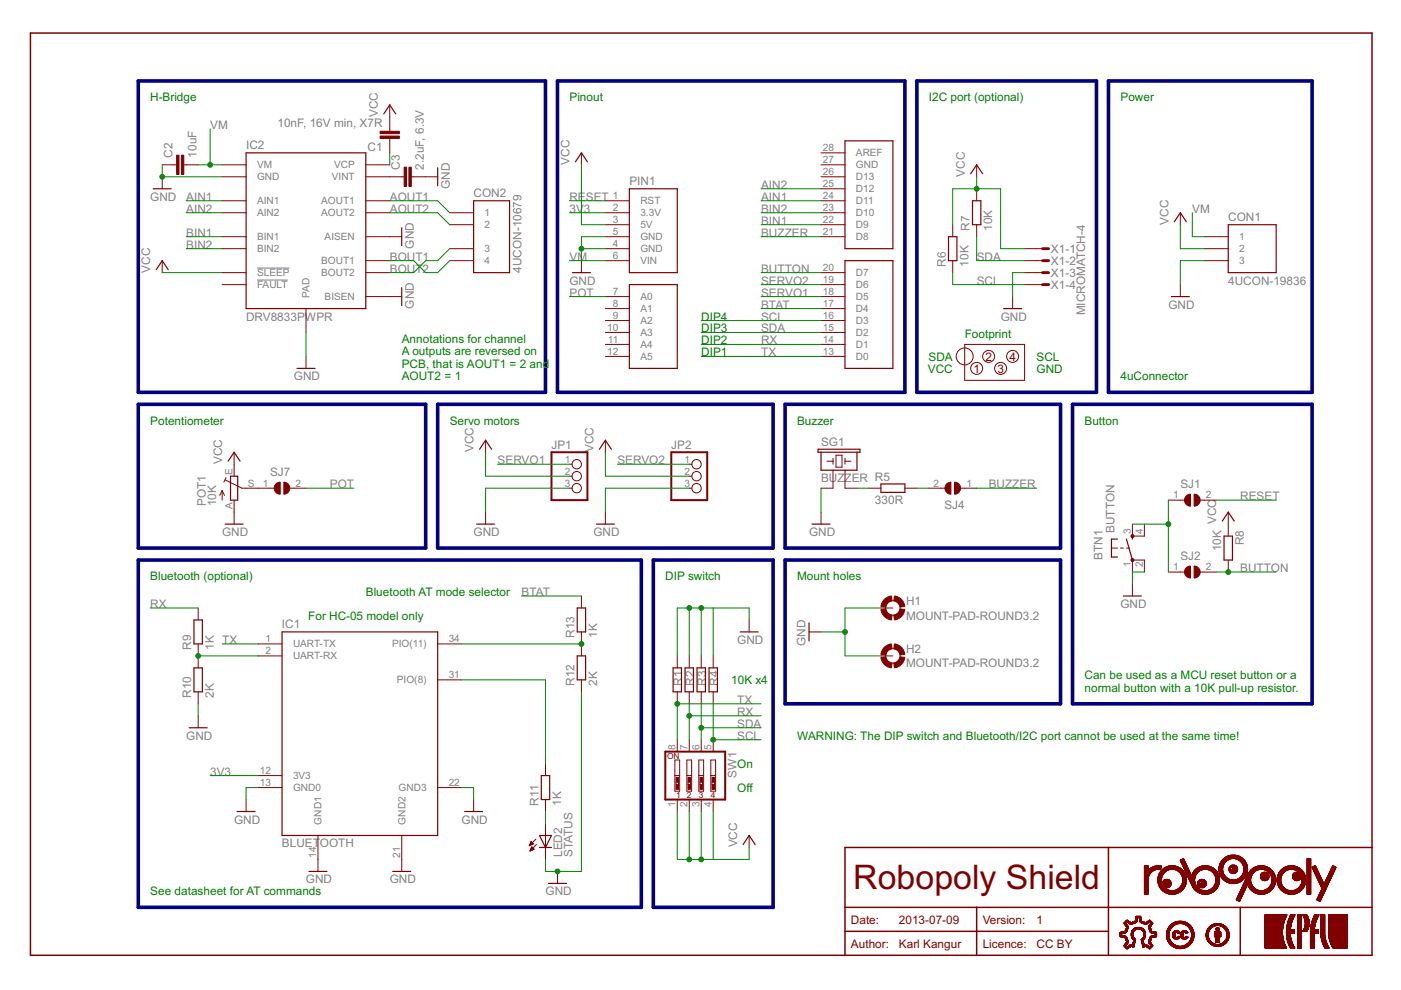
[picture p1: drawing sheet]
<svg xmlns="http://www.w3.org/2000/svg" width="297mm" height="210mm" viewBox="0 0 297 210" stroke-linecap="round" stroke-linejoin="round" font-family="sans-serif">
<defs><g id="words">
<text font-size="8" fill="#800000" x="180.9" y="188.6">Robopoly Shield</text>
<g font-size="2.8" fill="#008000">
<text x="31.9" y="21.5">H-Bridge</text>
<text x="120.7" y="21.5">Pinout</text>
<text x="196.9" y="21.5">I2C port (optional)</text>
<text x="237.6" y="21.5">Power</text>
<text x="148.7" y="70.5">DIP3</text>
<text x="148.7" y="68">DIP4</text>
<text x="204.5" y="71.8">Footprint</text>
<text x="85.2" y="72.7">Annotations for channel</text>
<text x="85.2" y="75.3">A outputs are reversed on</text>
<text x="85.2" y="78">PCB, that is AOUT1 = 2 and</text>
<text x="148.7" y="75.6">DIP1</text>
<text x="148.7" y="73">DIP2</text>
<text x="196.9" y="76.5">SDA</text>
<text x="219.8" y="76.5">SCL</text>
<text x="85.2" y="80.7">AOUT2 = 1</text>
<text x="196.7" y="79">VCC</text>
<text x="219.8" y="79">GND</text>
<text x="237.6" y="80.7">4uConnector</text>
<text x="31.9" y="90">Potentiometer</text>
<text x="95.3" y="90">Servo motors</text>
<text x="169" y="90">Buzzer</text>
<text x="229.9" y="90">Button</text>
<text x="31.9" y="123.1">Bluetooth (optional)</text>
<text x="141.1" y="123.1">DIP switch</text>
<text x="169" y="123.1">Mount holes</text>
<text x="65.4" y="131.4">For HC-05 model only</text>
<text x="77.6" y="126.4">Bluetooth AT mode selector</text>
<text x="155" y="145">10K x4</text>
<text x="229.9" y="144">Can be used as a MCU reset button or a</text>
<text x="229.9" y="146.7">normal button with a 10K pull-up resistor.</text>
<text x="169" y="156.8">WARNING: The DIP switch and Bluetooth/I2C port cannot be used at the same time!</text>
<text x="156.3" y="167.9">Off</text>
<text x="156.3" y="162.8">On</text>
<text x="31.9" y="189.8">See datasheet for AT commands</text>
</g>
<g font-size="2.8" fill="#808080">
<text x="44.5" y="27.3">VM</text>
<text x="58.8" y="26.9">10nF, 16V min, X7R</text>
<text x="80.1" y="24.8" transform="rotate(-90 80.1 24.8)">VCC</text>
<text x="36.5" y="33.4" transform="rotate(-90 36.5 33.4)">C2</text>
<text x="41.6" y="33.4" transform="rotate(-90 41.6 33.4)">10uF</text>
<text x="52.2" y="31.6">IC2</text>
<text x="77.9" y="32">C1</text>
<text x="84.8" y="36" transform="rotate(-90 84.8 36)">C3</text>
<text x="89.9" y="36" transform="rotate(-90 89.9 36)">2.2uF, 6.3V</text>
<text x="120.7" y="34.9" transform="rotate(-90 120.7 34.9)">VCC</text>
<text x="95.3" y="40" transform="rotate(-90 95.3 40)">GND</text>
<text x="100.4" y="41.8">CON2</text>
<text x="133.4" y="39.3">PIN1</text>
<text x="161.4" y="40">AIN2</text>
<text x="204.5" y="37.5" transform="rotate(-90 204.5 37.5)">VCC</text>
<text x="31.9" y="42.6">GND</text>
<text x="39.5" y="42.6">AIN1</text>
<text x="39.5" y="45.1">AIN2</text>
<text x="82.6" y="42.6">AOUT1</text>
<text x="82.6" y="45.1">AOUT2</text>
<text x="120.7" y="45.1">3V</text>
<text x="120.7" y="42.6">RESET</text>
<text x="123.8" y="45.1">3</text>
<text x="161.4" y="42.6">AIN1</text>
<text x="161.4" y="47.6">BIN1</text>
<text x="161.4" y="45.1">BIN2</text>
<text x="247.7" y="47.6" transform="rotate(-90 247.7 47.6)">VCC</text>
<text x="252.8" y="45.1">VM</text>
<text x="260.4" y="46.9">CON1</text>
<text x="39.5" y="50.2">BIN1</text>
<text x="39.5" y="52.7">BIN2</text>
<text x="87.7" y="52.7" transform="rotate(-90 87.7 52.7)">GND</text>
<text x="161.4" y="50.2">BUZZER</text>
<text x="205.6" y="48.9" transform="rotate(-90 205.6 48.9)">R7</text>
<text x="210.4" y="48.9" transform="rotate(-90 210.4 48.9)">10K</text>
<text x="222.8" y="53.6">X1-1</text>
<text x="31.9" y="57.8" transform="rotate(-90 31.9 57.8)">VCC</text>
<text x="82.6" y="57.8">BOUT2</text>
<text x="82.6" y="55.3">BOUT1</text>
<text x="110.6" y="57.8" transform="rotate(-90 110.6 57.8)">4UCON-10679</text>
<text x="120.7" y="55.3">VM</text>
<text x="161.4" y="57.8">BUTTON</text>
<text x="200.5" y="56.5" transform="rotate(-90 200.5 56.5)">R6</text>
<text x="205.3" y="56.5" transform="rotate(-90 205.3 56.5)">10K</text>
<text x="207.1" y="55.3">SDA</text>
<text x="222.8" y="56.1">X1-2</text>
<text x="222.8" y="58.7">X1-3</text>
<text x="87.7" y="65.4" transform="rotate(-90 87.7 65.4)">GND</text>
<text x="120.7" y="60.3">GND</text>
<text x="120.7" y="62.9">POT</text>
<text x="161.4" y="62.9">SERVO1</text>
<text x="161.4" y="60.3">SERVO2</text>
<text x="161.4" y="65.4">BTAT</text>
<text x="207.1" y="60.3">SCL</text>
<text x="222.8" y="61.2">X1-4</text>
<text x="247.7" y="65.4">GND</text>
<text x="260.4" y="60.3">4UCON-19836</text>
<text x="52.2" y="68">DRV8833PWPR</text>
<text x="161.4" y="68">SCL</text>
<text x="161.4" y="70.5">SDA</text>
<text x="212.2" y="68">GND</text>
<text x="230.1" y="66.9" transform="rotate(-90 230.1 66.9)">MICROMATCH-4</text>
<text x="161.4" y="75.6">TX</text>
<text x="161.4" y="73">RX</text>
<text x="62.3" y="80.7">GND</text>
<text x="100.4" y="95.9" transform="rotate(-90 100.4 95.9)">VCC</text>
<text x="116.9" y="95.3">JP1</text>
<text x="125.8" y="95.9" transform="rotate(-90 125.8 95.9)">VCC</text>
<text x="142.3" y="95.3">JP2</text>
<text x="174.1" y="94.6">SG1</text>
<text x="47.1" y="98.4" transform="rotate(-90 47.1 98.4)">VCC</text>
<text x="57.2" y="101">SJ7</text>
<text x="105.5" y="98.4">SERVO1</text>
<text x="130.9" y="98.4">SERVO2</text>
<text x="43.7" y="107.3" transform="rotate(-90 43.7 107.3)">POT1</text>
<text x="45.8" y="107.3" transform="rotate(-90 45.8 107.3)">10K</text>
<text x="69.9" y="103.5">POT</text>
<text x="174.1" y="102.2">BUZZER R5</text>
<text x="185.5" y="106.8">330R</text>
<text x="200.2" y="107.8">SJ4</text>
<text x="209.6" y="103.5">BUZZER</text>
<text x="250.3" y="103.5">SJ1</text>
<text x="263" y="106">RESET</text>
<text x="47.1" y="113.7">GND</text>
<text x="100.4" y="113.7">GND</text>
<text x="125.8" y="113.7">GND</text>
<text x="171.5" y="113.7">GND</text>
<text x="236.3" y="113" transform="rotate(-90 236.3 113)">BUTTON</text>
<text x="257.9" y="111.1" transform="rotate(-90 257.9 111.1)">VCC</text>
<text x="233.7" y="118.7" transform="rotate(-90 233.7 118.7)">BTN1</text>
<text x="250.3" y="118.7">SJ2</text>
<text x="258.9" y="116.9" transform="rotate(-90 258.9 116.9)">10K</text>
<text x="263.7" y="115.6" transform="rotate(-90 263.7 115.6)">R8</text>
<text x="263" y="121.3">BUTTON</text>
<text x="31.9" y="128.9">RX</text>
<text x="110.6" y="126.4">BTAT</text>
<text x="192.1" y="131.4">MOUNT-PAD-ROUND3.2</text>
<text x="192.1" y="128.3">H1</text>
<text x="237.6" y="128.9">GND</text>
<text x="40.5" y="137.8" transform="rotate(-90 40.5 137.8)">R9</text>
<text x="45.3" y="137.8" transform="rotate(-90 45.3 137.8)">1K</text>
<text x="47.1" y="136.5">TX</text>
<text x="59.8" y="133.2">IC1</text>
<text x="121.8" y="135.2" transform="rotate(-90 121.8 135.2)">R13</text>
<text x="126.6" y="135.2" transform="rotate(-90 126.6 135.2)">1K</text>
<text x="156.3" y="136.5">GND</text>
<text x="170.8" y="137" transform="rotate(-90 170.8 137)">GND</text>
<text x="192.1" y="141.5">MOUNT-PAD-ROUND3.2</text>
<text x="192.1" y="138.5">H2</text>
<text x="40.5" y="147.9" transform="rotate(-90 40.5 147.9)">R10</text>
<text x="45.3" y="147.9" transform="rotate(-90 45.3 147.9)">2K</text>
<text x="121.8" y="145.4" transform="rotate(-90 121.8 145.4)">R12</text>
<text x="126.6" y="145.4" transform="rotate(-90 126.6 145.4)">2K</text>
<text x="144.6" y="145.4" transform="rotate(-90 144.6 145.4)">R1</text>
<text x="147.2" y="145.4" transform="rotate(-90 147.2 145.4)">R2</text>
<text x="149.7" y="145.4" transform="rotate(-90 149.7 145.4)">R3</text>
<text x="152.3" y="145.4" transform="rotate(-90 152.3 145.4)">R4</text>
<text x="156.3" y="149.2">TX</text>
<text x="156.3" y="154.3">SDA</text>
<text x="156.3" y="151.8">RX</text>
<text x="39.5" y="156.8">GND</text>
<text x="156.3" y="156.8">SCL</text>
<text x="44.5" y="164.5">3V3</text>
<text x="156.2" y="164.9" transform="rotate(-90 156.2 164.9)">SW1</text>
<text x="114.2" y="170.8" transform="rotate(-90 114.2 170.8)">R11</text>
<text x="119" y="170.8" transform="rotate(-90 119 170.8)">1K</text>
<text x="49.6" y="174.6">GND</text>
<text x="59.8" y="179.7">BLUET</text>
<text x="67.8" y="179.7">OOTH</text>
<text x="97.9" y="174.6">GND</text>
<text x="156.3" y="179.7" transform="rotate(-90 156.3 179.7)">VCC</text>
<text x="119.2" y="181.7" transform="rotate(-90 119.2 181.7)">LED2</text>
<text x="121.4" y="181.7" transform="rotate(-90 121.4 181.7)">STATUS</text>
<text x="64.9" y="187.3">GND</text>
<text x="82.6" y="187.3">GND</text>
<text x="115.7" y="189.8">GND</text>
</g>
<g font-size="2.8" fill="#800000">
<text x="208.9" y="76.5">2</text>
<text x="214" y="76.5">4</text>
<text x="206.4" y="79">1</text>
<text x="211.5" y="79">3</text>
<text x="180.4" y="195.8">Date:</text>
<text x="190.6" y="195.8">2013-07-09</text>
<text x="208.4" y="195.8">Version:</text>
<text x="219.8" y="195.8">1</text>
<text x="180.4" y="200.9">Author:</text>
<text x="190.6" y="200.9">Karl Kangur</text>
<text x="208.4" y="200.9">Licence:</text>
<text x="219.8" y="200.9">CC BY</text>
</g>
<g font-size="2.4" fill="#808080">
<text x="54.5" y="35.7">VM</text>
<text x="70.8" y="35.7">VCP</text>
<text x="174.4" y="32">28</text>
<text x="174.4" y="34.6">27</text>
<text x="181.5" y="33.2">AREF</text>
<text x="181.5" y="35.7">GND</text>
<text x="54.5" y="38.2">GND</text>
<text x="70.4" y="38.2">VINT</text>
<text x="174.4" y="37.1">26</text>
<text x="174.4" y="39.7">25</text>
<text x="181.5" y="38.2">D13</text>
<text x="181.5" y="40.8">D12</text>
<text x="54.5" y="43.3">AIN1</text>
<text x="54.5" y="45.9">AIN2</text>
<text x="68.1" y="43.3">AOUT1</text>
<text x="68.1" y="45.9">AOUT2</text>
<text x="102.8" y="45.9">1</text>
<text x="129.9" y="42.2">1</text>
<text x="129.9" y="47.3">3</text>
<text x="129.9" y="44.7">2</text>
<text x="135.8" y="43.3">RST</text>
<text x="135.8" y="45.9">3.3V</text>
<text x="174.4" y="42.2">24</text>
<text x="174.4" y="44.7">23</text>
<text x="174.4" y="47.3">22</text>
<text x="181.5" y="43.3">D11</text>
<text x="181.5" y="45.9">D10</text>
<text x="54.5" y="50.9">BIN1</text>
<text x="54.5" y="53.5">BIN2</text>
<text x="68.8" y="50.9">AISEN</text>
<text x="102.8" y="48.4">2</text>
<text x="102.8" y="53.5">3</text>
<text x="129.9" y="52.4">4</text>
<text x="129.9" y="49.8">5</text>
<text x="135.8" y="53.5">GND</text>
<text x="135.8" y="50.9">GND</text>
<text x="135.8" y="48.4">5V</text>
<text x="174.4" y="49.8">21</text>
<text x="181.5" y="48.4">D9</text>
<text x="181.5" y="50.9">D8</text>
<text x="262.8" y="50.9">1</text>
<text x="262.8" y="53.5">2</text>
<text x="54.5" y="58.6">SLEEP</text>
<text x="68.1" y="56">BOUT1</text>
<text x="68.1" y="58.6">BOUT2</text>
<text x="102.8" y="56">4</text>
<text x="129.9" y="54.9">6</text>
<text x="135.8" y="56">VIN</text>
<text x="174.4" y="57.4">20</text>
<text x="174.4" y="60">19</text>
<text x="181.5" y="58.6">D7</text>
<text x="262.8" y="56">3</text>
<text x="54.5" y="61.1">FAULT</text>
<text x="65.6" y="63.1" transform="rotate(-90 65.6 63.1)">PAD</text>
<text x="68.8" y="63.6">BISEN</text>
<text x="129.9" y="62.5">7</text>
<text x="129.9" y="65.1">8</text>
<text x="135.8" y="63.6">A0</text>
<text x="174.4" y="65.1">17</text>
<text x="174.4" y="62.5">18</text>
<text x="181.5" y="61.1">D6</text>
<text x="181.5" y="63.6">D5</text>
<text x="128.7" y="70.1">10</text>
<text x="129.9" y="67.6">9</text>
<text x="135.8" y="66.2">A1</text>
<text x="135.8" y="68.7">A2</text>
<text x="135.8" y="71.3">A3</text>
<text x="174.4" y="67.6">16</text>
<text x="174.4" y="70.1">15</text>
<text x="181.5" y="66.2">D4</text>
<text x="181.5" y="68.7">D3</text>
<text x="181.5" y="71.3">D2</text>
<text x="128.7" y="75.2">12</text>
<text x="128.9" y="72.7">11</text>
<text x="135.8" y="76.3">A5</text>
<text x="135.8" y="73.8">A4</text>
<text x="174.4" y="72.7">14</text>
<text x="174.4" y="75.2">13</text>
<text x="181.5" y="73.8">D1</text>
<text x="181.5" y="76.3">D0</text>
<text x="49.3" y="100.6" transform="rotate(-90 49.3 100.6)">E</text>
<text x="119.8" y="98.1">1</text>
<text x="119.8" y="100.6">2</text>
<text x="145.2" y="98.1">1</text>
<text x="145.2" y="100.6">2</text>
<text x="49.3" y="107.8" transform="rotate(-90 49.3 107.8)">A</text>
<text x="52.5" y="103.2">S</text>
<text x="55.7" y="103.2">1</text>
<text x="62.7" y="103.2">2</text>
<text x="119.8" y="103.2">3</text>
<text x="145.2" y="103.2">3</text>
<text x="197.9" y="103.2">2</text>
<text x="204.9" y="103.2">1</text>
<text x="248.7" y="105.7">1</text>
<text x="255.7" y="105.7">2</text>
<text x="239.7" y="113.3" transform="rotate(-90 239.7 113.3)">3</text>
<text x="242.3" y="113.3" transform="rotate(-90 242.3 113.3)">4</text>
<text x="239.7" y="120.3" transform="rotate(-90 239.7 120.3)">1</text>
<text x="242.3" y="120.3" transform="rotate(-90 242.3 120.3)">2</text>
<text x="248.7" y="120.9">1</text>
<text x="255.7" y="120.9">2</text>
<text x="56.3" y="136.2">1</text>
<text x="62.1" y="137.3">UART-TX</text>
<text x="83.1" y="137.3">PIO(11)</text>
<text x="95.1" y="136.2">34</text>
<text x="56.3" y="138.7">2</text>
<text x="62.1" y="139.8">UART-RX</text>
<text x="95.1" y="143.8">31</text>
<text x="84.2" y="144.9">PIO(8)</text>
<text x="143.2" y="159" transform="rotate(-90 143.2 159)">8</text>
<text x="145.8" y="159" transform="rotate(-90 145.8 159)">7</text>
<text x="148.3" y="159" transform="rotate(-90 148.3 159)">6</text>
<text x="150.9" y="159" transform="rotate(-90 150.9 159)">5</text>
<text x="55.1" y="164.1">12</text>
<text x="55.1" y="166.6">13</text>
<text x="62.1" y="165.2">3V3</text>
<text x="62.1" y="167.8">GND0</text>
<text x="84.5" y="167.8">GND3</text>
<text x="95.1" y="166.6">22</text>
<text x="143.2" y="171.1" transform="rotate(-90 143.2 171.1)">1</text>
<text x="145.8" y="171.1" transform="rotate(-90 145.8 171.1)">2</text>
<text x="148.3" y="171.1" transform="rotate(-90 148.3 171.1)">3</text>
<text x="150.9" y="171.1" transform="rotate(-90 150.9 171.1)">4</text>
<text x="68.2" y="174.8" transform="rotate(-90 68.2 174.8)">GND1</text>
<text x="85.9" y="174.8" transform="rotate(-90 85.9 174.8)">GND2</text>
<text x="67.1" y="181.9" transform="rotate(-90 67.1 181.9)">14</text>
<text x="84.8" y="181.9" transform="rotate(-90 84.8 181.9)">21</text>
</g>
<g font-size="2" fill="#800000">
<text x="141.4" y="160.9">ON</text>
<text x="143.3" y="169.3">1</text>
<text x="145.6" y="169.3">2</text>
<text x="148.2" y="169.3">3</text>
<text x="150.7" y="169.3">4</text>
</g>
</g></defs>
<path d="M54.5 56.8h6.9M54.5 59.4h6.5" fill="none" stroke="#808080" stroke-width=".21"/>
<g fill="none" stroke="#800000" stroke-width=".21">
<path d="M34.4 34.9h3M34.4 37.5v2.5M39 34.9h3M47.1 34.9h5.1M47.1 37.5h5.1M77.6 34.9h5M77.6 37.5h8.1M82.6 22.2v5.6M82.6 29.4v3M87.2 37.5h5.6M123.3 32.4v2.5M174.1 32.4h5.1"/>
<path d="M174.1 34.9h5.1M174.1 37.5h5.1M207.1 34.9v2.6M34.4 55.3v2.5M47.1 42.6h5.1M47.1 45.1h5.1M47.1 50.2h5.1M47.1 57.8h5.1M47.1 52.7h5.1M77.6 42.6h5M77.6 45.1h5M77.6 50.2h7.6"/>
<path d="M77.6 57.8h5M77.6 55.3h5M95.3 45.1h5.1M95.3 47.6h5.1M95.3 55.3h5.1M95.3 52.7h5.1M123.3 55.3v2.5M128.4 42.6h5M128.4 45.1h5M128.4 47.6h5M128.4 50.2h5M128.4 55.3h5"/>
<path d="M128.4 52.7h5M174.1 40h5.1M174.1 42.6h5.1M174.1 45.1h5.1M174.1 47.6h5.1M174.1 50.2h5.1M174.1 57.8h5.1M202 47.6v2.6M202 55.3v2.5M207.1 40v2.6M207.1 47.6v2.6M217.2 57.8h3.8"/>
<path d="M217.2 55.3h3.8M217.2 52.7h3.8M250.3 45.1v2.5M255.3 50.2h5.1M255.3 55.3h5.1M255.3 52.7h5.1M47.1 60.3h5.1M64.9 65.4v5.1M64.9 75.6v2.5M77.6 62.9h7.6M128.4 73h5M128.4 65.4h5"/>
<path d="M128.4 62.9h5M128.4 68h5M128.4 70.5h5M128.4 75.6h5M174.1 73h5.1M174.1 60.3h5.1M174.1 65.4h5.1M174.1 62.9h5.1M174.1 68h5.1M174.1 70.5h5.1M174.1 75.6h5.1M204.5 73h12.7v7.6h-12.7z"/>
<path d="M214.7 62.9v2.5M217.2 60.3h3.8M250.3 60.3v2.6M49.6 95.9v5.1M103 93.3v2.6M120.7 98.4h.6M128.4 93.3v2.6M146.1 98.4h.6M175.3 97.8h1.3M176.6 99.7v3.8h-2.5M176.6 97.2v1.2M177.2 96.5h1.3v2.6h-1.3z"/>
<path d="M179.2 99.7v3.8h2.5M179.2 97.8h1.2M179.2 97.2v1.2M47.1 104v2M47.1 104l-.5 1M47.1 104l.5 1M47.8 101.7l3.5 1.8h6.8M47.9 101.3l-.4 .9M49.6 106v5.1M61.4 103.5h3.5M103 108.6v2.5M120.7 103.5h.6"/>
<path d="M120.7 101h.6M128.4 108.6v2.5M146.1 103.5h.6M146.1 101h.6M174.1 108.6v2.5M184.2 103.5h2.6M191.9 103.5h2.5M196.9 103.5h3.5M203.6 103.5h3.5M235.6 116.2h1.3M237.6 116.2h.6M238.8 116.2h.7"/>
<path d="M240.1 111.1v2.6h2.5v-2.6M247.7 106h3.4M254.4 106h3.5M260.4 108.6v5.1M260.4 118.7v2.6M42 128.9v2.5M42 136.5v5.1M54.7 136.5h5.1M54.7 139.1h5.1M92.8 136.5h5.1M123.3 126.4v2.5M123.3 134v5.1"/>
<path d="M143.6 139.1v2.5M146.1 139.1v2.5M148.7 139.1v2.5M151.2 139.1v2.5M158.8 131.4v2.6M171.5 134h2.6M186.8 139.1h2.5M186.8 128.9h2.5M240.1 121.3v-2.6h2.5v2.6M240.1 123.8v2.6M247.7 121.3h3.4M254.4 121.3h3.5"/>
<path d="M42 146.7v2.5M42 151.8v2.5M92.8 144.1h5.1M123.3 144.1v2.6M143.6 146.7v2.5M143.6 156.8v2.6M146.1 146.7v2.5M146.1 156.8v2.6M148.7 146.7v2.5M148.7 156.8v2.6M151.2 146.7v2.5M151.2 156.8v2.6"/>
<path d="M52.2 169.5v2.6M54.7 164.4h5.1M54.7 167h5.1M67.4 177.1v7.7M85.2 177.1v7.7M92.8 167h5.1M100.4 169.5v2.6M112.2 179.3h.1M112.3 179.1h.3M112.4 179h.5M112.4 178.9h.7M112.5 178.8h.5"/>
<path d="M112.5 178.7h.4M112.6 178.5h.1M112.6 180h.6M112.6 178.4l-.4 .9M112.6 178.4l.5 .5-.9 .4M112.6 178.4h.1M112.6 179.9h.5M112.6 179.7h.3M112.7 179.6h.1M112.7 179.6l.5 .5-.8 .3zM113.6 177.9l-1.4 1.4M113.7 179l-1.3 1.4"/>
<path d="M115.7 161.9v2.5M115.7 169.5v2.6M115.7 174.6v7.6M143.1 164.4h1M143.1 161.1h1v6.6h-1zM143.3 165.8v.5M143.6 169.5v2.6M143.8 165.8v.5M145.6 164.4h1M145.6 161.1h1v6.6h-1zM145.9 165.8v.5M146.1 169.5v2.6"/>
<path d="M146.4 165.8v.5M148.2 164.4h1M148.2 161.1h1v6.6h-1zM148.4 165.8v.5M148.7 169.5v2.6M148.9 165.8v.5M150.7 164.4h1M150.7 161.1h1v6.6h-1zM151 165.8v.5M151.2 169.5v2.6M151.5 165.8v.5M158.8 177.1v2.6"/>
<path d="M112.4 180.3h.2M112.5 180.2h.4M112.5 180.1h.7M118.2 184.8v2.5M237.5 198.6h1.3M237.5 198.5l1.3 .1M237.5 198.5h1.2M237.5 198.4l1 .1M237.5 198.4h.8M237.5 198.3l.5 .1M237.5 198.3h.3M237.5 198.2h.3"/>
<path d="M237.5 198.1h.3M237.5 198h.3M237.7 198.6l1.2 .1M237.8 197.6h1.1M238 198.7h.9M238 197.9h-.5M238.3 198.8h.6M238.3 197.5h.6M238.3 195.8h.5M238.4 197.8l-.9 .1M238.4 195.8l.4 .1M238.4 195.9h.4"/>
<path d="M238.4 195.9l.5 .1M238.5 198.8h.4M238.5 196h.4M238.5 195.6h1.2M238.5 196l.5 .1M238.5 195.5h1.1M238.6 198.9h.3M238.6 197.4h.3M238.6 196.1h.4M238.6 199h.4M238.6 198.9h.4M238.6 197.8h-1.1"/>
<path d="M238.6 196.2h.4M238.6 195.4l.9 .1M238.6 199l.4 .1M238.6 199.1h.4M238.6 197.2h.4M238.6 196.2h.5M238.7 199.1h.3M238.7 196.3h.4M238.7 195.4h.7M238.7 199.2h.4M238.7 197h.4M238.7 195.3h.7"/>
<path d="M238.7 199.3h.4M238.7 196.4h.5M238.7 197.7l-1.2 .1M238.8 199.4h.4M238.8 196.4h.4M238.8 195.7h-.5M238.8 195.3h.5M238.8 199.4l.4 .1M238.8 197.7h-1.3M238.8 199.8h.4M238.8 196.5h.4M238.8 195.2h.4"/>
<path d="M238.8 199.5h.4M238.8 196.7h.4M238.8 199.7h.4M238.8 197.6l-1.3 .1M238.9 196.6h.3M238.9 195.6l-.5 .1M238.9 195.2h.2M238.9 199.7h.3M238.9 199.6h.3M238.9 197.5l-.9 .1M238.9 195.1h.2M238.9 197.4l-.3 .1"/>
<path d="M238.9 195.6h-.5M239 195.1h.1M239 197.3h-.4M239 197.2h-.4M239 197.1h-.3M239.1 197.1h-.4M239.1 195.6h.6M239.1 200h-.4M239.1 197h-.4M239.1 199.9h-.4M239.1 196.9h-.4M239.2 196.8l-.4 .1"/>
<path d="M239.2 195.6h1.7M239.2 199.9h-.5M239.2 196.8h-.4M239.2 199.8h-.4M239.2 195.7h1.4M239.3 195.7h1.2M239.4 195.8h.9M239.5 195.8h.8M239.6 195.9h.5M239.9 198.4h.3M239.9 198.3h.3M239.9 198.2h.3"/>
<path d="M239.9 198.1h.3M239.9 198h.3M239.9 197.9h.3M239.9 197.8h.3M239.9 198.5h.3M239.9 197.7h.3M239.9 198.6h.4M239.9 198.7h.4M239.9 198.6l.4 .1M239.9 197.6h.4M240 198.8h.4M240 198.8h.3"/>
<path d="M240 198.9h.4M240 198.9h.5M240.1 199h.4M240.1 199l.5 .1M240.2 199.1h.4M240.2 198h-.3M240.2 199.1l.5 .1M240.2 197.8l-.3 .1M240.2 199.9h.4M240.2 197.7h-.3M240.3 199.8h.3M240.3 199.2h.5"/>
<path d="M240.3 197.7h-.4M240.3 199.7h.3M240.3 195.5h.7M240.3 199.2h.4M240.3 199.5h.4M240.3 197.5l-.4 .1M240.3 199.3h.4M240.3 197.5h-.4M240.4 199.4h.3M240.4 197.4l-.4 .1M240.4 196.9h1.9M240.4 197.4h-.4"/>
<path d="M240.5 197.3l-.5 .1M240.5 196.9h1.7M240.5 197.3h-.4M240.5 196.8h1.7M240.6 200h-.4M240.6 199.9h-.4M240.6 197.2l-.5 .1M240.6 195.3h.4M240.6 199.7l-.3 .1M240.6 199.6l-.3 .1M240.6 197.2h-.4M240.6 196.8h1.5"/>
<path d="M240.7 199.6h-.4M240.7 199.4l-.4 .1M240.7 195.2h.3M240.7 199.3h-.3M240.7 196.7h1.3M240.7 195.1h.4M240.7 197.1h-.5M240.7 195h.4M240.8 194.9h.3M240.8 194.8h.3M240.8 197.1h-.5M240.8 194.7h.4"/>
<path d="M240.8 194.6h1.1M240.9 194.5h1M240.9 194.4h1M240.9 196.7h.9M240.9 195.6h-.9M240.9 194.3h.9M241 195.5l-.9 .1M241 197h-.7M241 195.5h-.8M241 195.4h-.6M241 195.3h-.3M241.1 195.2h-.4"/>
<path d="M241.1 195.1h-.4M241.1 197h-.7M241.2 194.7l-.4 .1M241.2 194.6h-.4M241.6 194.6h.3M241.6 194.7h.3M241.6 194.8h.3M241.6 197h.8M241.6 194.9h.4M241.6 195.1h.4M241.6 195h.4M241.7 195.2h.3"/>
<path d="M241.7 195.1h.3M241.7 195.3h.4M241.7 195.3h.3M241.7 195.4h.6M241.7 195.5h.9M241.7 195.4l.7 .1M241.7 197h.7M241.8 195.5l.9 .1M241.8 195.6h1M241.9 195.6h1.7M241.9 197.1h.6M242 199.2h.4"/>
<path d="M242 199.3h.4M242 197.1h.5M242 199.4h.3M242 199.3h.3M242 199.4h.4M242 199.5l.4 .1M242 199.5h.4M242.1 199.6l.3 .1M242.1 199.6h.3M242.1 199.7h.3M242.1 197.2h.5M242.1 195.7h1.4"/>
<path d="M242.1 199.8h.3M242.1 199.7l.3 .1M242.1 199.9h.4M242.1 200h.4M242.2 199h.5M242.2 197.3h.5M242.2 195.7h1.2M242.3 197.3h.4M242.3 197.4h.4M242.3 197.4l.5 .1M242.4 197.5h.4M242.4 195.8h.9"/>
<path d="M242.4 197.5l.4 .1M242.4 198.6h.4M242.4 197.6h.4M242.5 199.2h-.5M242.5 197.6h.3M242.5 195.8h.7M242.5 198.5h.3M242.5 197.7h.3M242.5 199.1l-.5 .1M242.5 198.4h.4M242.5 197.8h.4M242.5 198.3h.4"/>
<path d="M242.5 198h.4M242.5 197.9h.4M242.6 199.1h-.5M242.6 198.2h.3M242.6 198.1h.3M242.6 198h.3M242.6 195.9h.6M242.6 189.6h.8M242.6 189.5h.8M242.6 189.4h.8M242.6 189.3h.8M242.6 189.2h.8"/>
<path d="M242.6 189.1h.8M242.6 189h.8M242.6 188.9h.8M242.6 188.8h.8M242.6 188.7h.8M242.6 188.6h.8M242.6 188.5h.8M242.6 188.4h.8M242.6 188.3h.8M242.6 188.2h.8M242.6 188.1h.8M242.6 188h.8"/>
<path d="M242.6 187.9h.8M242.6 187.8h.8M242.6 187.7h.8M242.6 187.6h.8M242.6 187.5h.8M242.6 187.4h.8M242.6 187.3h.8M242.6 187.2h.8M242.6 187.1h.8M242.6 187h.8M242.6 186.9h.8M242.6 186.8h.8"/>
<path d="M242.6 186.7h.8M242.6 186.6h.8M242.6 186.5h.8M242.6 186.4h.8M242.6 186.3h.8M242.6 186.2h.8M242.6 186.1h.8M242.6 186h.9M242.6 185.8h.9M242.6 185.7h1M242.6 185.5h1.1M242.6 185.4h1.1"/>
<path d="M242.6 184.5h2.2M242.6 184.4h.8M242.6 184.3h.8M242.6 184.2h.8M242.6 184.1h.8M242.6 184h.8M242.6 183.9h.8M242.6 183.8h.8M242.6 183.7h.8M242.6 183.6h.8M242.6 183.5h.8M242.6 199l-.5 .1"/>
<path d="M242.7 195.9h.4M242.7 198.9h-.5M242.7 198.9h-.4M242.8 198.8h-.5M242.8 198.8h-.4M242.8 198.7h-.4M242.8 198.6h-.3M242.9 198.4l-.4 .1M243.1 195.6h1.1M243.1 195.5h1.1M243.2 195.5h.9M243.3 195.4h.8"/>
<path d="M243.4 195.3h.6M243.4 186.2h-.8M243.5 186.1h-.9M243.5 195.3h.5M243.5 186h-.9M243.5 185.9h-.9M243.5 199.8h.4M243.5 199.7l.4 .1M243.5 199.7h.4M243.5 199.6l.3 .1M243.5 199.5h.4M243.5 196.7h.4"/>
<path d="M243.5 196.6l.4 .1M243.5 196.5h.4M243.5 195.2h.4M243.5 196.8h.4M243.6 185.8h-1M243.6 199.9h.4M243.6 196.8l.4 .1M243.6 196.9h.4M243.6 185.7h-1M243.6 185.6h-1M243.6 200h.5M243.6 199.3h.4"/>
<path d="M243.6 197h.4M243.6 195.6h-.6M243.6 195.2h.3M243.6 185.5l-1 .1M243.7 199.2h.4M243.7 197.1h.4M243.7 195.1h.1M243.7 185.4l-1.1 .1M243.7 184.3h2.4M243.7 199.1h.4M243.7 197.2h.4M243.8 197.3h.3"/>
<path d="M243.8 185.3l-1.2 .1M243.8 199h.3M243.8 198.9h.3M243.8 185.3h-1.2M243.8 197.4h.4M243.8 184.1h2.3M243.8 198.9h.4M243.8 197.4l.4 .1M243.8 196h.4M243.8 195.6h.5M243.8 185.2l-1.2 .1M243.8 199.6h-.3"/>
<path d="M243.8 197.5l.9 .1M243.8 197.5h.6M243.9 197.6h1M243.9 196.6h-.4M243.9 195.6l.4 .1M243.9 185.2h-1.3M243.9 199.5l-.4 .1M243.9 197.6l1.3 .1M243.9 185.1l-1.3 .1M243.9 196.5h-.4M243.9 195.7h.5M243.9 199.4l-.4 .1"/>
<path d="M243.9 198.6h1.3M243.9 197.7h1.3M243.9 196.4h-.4M244 185.1h-1.4M244 184h2.1M244 199.4h-.4M244 195.7h.4M244 199.3l-.4 .1M244 197.7h1.2M244 196.4h-.4M244 185l-1.4 .1M244 198.5h1.2"/>
<path d="M244 199.2l-.4 .1M244 196.3h-.4M244.1 185h-1.5M244.1 196.3h-.5M244.1 199.1l-.4 .1M244.1 196.2h-.4M244.1 199l-.4 .1M244.2 184.9l-1.6 .1M244.2 197.8h1M244.2 196.1h-.4M244.2 183.9h1.9M244.2 184.9h-1.6"/>
<path d="M244.2 198.5h1M244.2 196l-.4 .1M244.2 198.8h-.4M244.3 184.8h-1.7M244.3 195.9l-.5 .1M244.3 195.9h-.4M244.3 183.8h1.9M244.3 197.8h.9M244.3 195.8l-.4 .1M244.4 184.7h-1.8M244.4 195.8h-.5M244.4 198.8h-.6"/>
<path d="M244.4 198.4h.8M244.5 183.8h1.7M244.5 184.7h-1.9M244.6 184.6h-2M244.6 183.7h1.6M244.7 197.9h.5M244.7 183.7h1.5M244.7 198.4h.5M244.8 198.7h-1M244.9 198h.3M244.9 198.3h.3M244.9 198.2h.3"/>
<path d="M244.9 198.1h.3M244.9 184.4l-1.4 .1M245 198.6l-1.1 .1M245.1 183.6h1.1M245.2 184.4h-1.7M245.2 198.6h-1.3M245.4 184.3l-1.8 .1M245.5 186.7h.8M245.5 186.6h.8M245.5 186.5h.8M245.5 186.9h.8M245.5 186.8h.8"/>
<path d="M245.5 186.4h.8M245.5 186.3h.8M245.5 186.2h.8M245.5 187l.8 .1M245.5 187h.8M245.5 186.1h.8M245.5 187.2h.8M245.5 187.1l.8 .1M245.5 187.1h.8M245.5 186h.8M245.6 187.2h.8M245.6 187.3l2.7 .1"/>
<path d="M245.6 187.3h.8M245.6 185.8h.8M245.6 187.5h2.7M245.6 187.4h2.7M245.6 185.7h.8M245.6 187.6h2.7M245.7 187.6h2.5M245.7 187.7h2.5M245.7 187.8h2.5M245.8 188h2.2M245.9 188h2M245.9 188.2h1.9"/>
<path d="M245.9 184.3h.2M246 188.2h1M246 188.3h1.1M246.1 188.4h1.1M246.1 184.3h-2.5M246.1 184.2h-2.4M246.1 188.5h1.2M246.1 184.1h-2.2M246.1 184h-2.1M246.2 188.5l1.2 .1M246.2 183.6h-1.3M246.2 188.6h1.4"/>
<path d="M246.3 188.6l1.3 .1M246.3 188.7h1.5M246.3 186.1h-.8M246.3 186h-.8M246.4 185.9h-.8M246.4 188.7l1.5 .1M246.4 188.8h1.9M246.4 187.3h.5M246.4 187.2l.4 .1M246.4 187.2h.4M246.5 187.1h.3M246.5 185.7h-.9"/>
<path d="M246.5 188.8h4M246.5 185.6h-.9M246.5 184.3h4M246.5 187h.3M246.5 185.5l-.9 .1M246.5 188.9h4M246.5 185.5h-.8M246.6 185.4l-.9 .1M246.6 186.8h1.6M246.6 189h3.8M246.6 185.4h-.9M246.6 184.2h3.8"/>
<path d="M246.6 186.8h1.5M246.6 185.3l-.9 .1M246.7 189h3.7M246.7 186.8h1.4M246.7 185.3h-.9M246.7 184.1h3.6M246.7 186.7h1.3M246.7 185.2l-.9 .1M246.8 186.6h1.2M246.8 185.2h-1M246.8 187h-.3M246.8 185.1l-1 .1"/>
<path d="M246.8 189.1h3.4M246.8 186.6h1.1M246.8 185.1h-.9M246.8 184h3.4M246.8 186.9l-.3 .1M246.9 185l-1 .1M246.9 186.5h.9M246.9 184h3.2M246.9 189.2h3.2M246.9 186.9h-.3M246.9 185h-1M247 189.2h3"/>
<path d="M247 184.9l-1 .1M247 183.9h3M247 186.9h1.2M247.1 186.5h.6M247.1 184.9h-1.1M247.1 189.3h2.8M247.1 188.2h.5M247.1 187.3h1.2M247.1 183.9h2.8M247.1 186.9l1.1 .1M247.1 184.8h-1.1M247.2 187.3h1.1"/>
<path d="M247.2 189.3h2.7M247.2 184.8h-1.1M247.2 187.2h1.1M247.2 187h1M247.2 187.1h1.1M247.2 187h1.1M247.2 186.4h.3M247.2 183.8h2.6M247.3 184.7h-1.2M247.3 189.4h2.4M247.3 183.8h2.4M247.3 198.4h.5"/>
<path d="M247.3 198.3h.5M247.3 198.2h.5M247.3 198.1h.5M247.3 198.6h.6M247.3 198.5h.6M247.3 198h.5M247.3 197.9h.6M247.3 197.8h.6M247.4 198.8h.5M247.4 198.7h.5M247.4 197.7h.5M247.4 198.9h.5"/>
<path d="M247.4 197.6h.5M247.4 199h.6M247.4 197.5h.5M247.4 189.4h2.2M247.4 184.6h-1.2M247.4 199.1l.6 .1M247.4 199.1h.6M247.5 183.7h2.1M247.5 197.3h.5M247.5 199.2l.6 .1M247.5 199.2h.6M247.5 184.6h-1.3"/>
<path d="M247.5 199.3h.6M247.5 199.3l.6 .1M247.5 199.4h.6M247.5 197.1h.6M247.6 199.4l.6 .1M247.6 189.5h1.8M247.6 183.7h1.8M247.6 197h.6M247.6 199.5h.6M247.6 199.5l.7 .1M247.6 199.6h.7M247.7 199.6l.6 .1"/>
<path d="M247.7 184.5h-1.4M247.7 199.7h.7M247.7 189.5h1.6M247.8 183.6h1.5M247.8 199.8h.7M247.8 184.4l-1.5 .1M247.8 199.9h.7M247.9 188.1h-2M247.9 199.9h.7M247.9 200h.7M247.9 197.7l-.5 .1M247.9 197.6l-.5 .1"/>
<path d="M247.9 196.4h.7M248 197.4l-.6 .1M248 183.6h1M248 197.4h-.6M248 184.4h-1.6M248 197.3l-.6 .1M248.1 197.2l-.6 .1M248.1 187.9l-2.3 .1M248.1 197.2h-.6M248.1 187.9h-2.3M248.1 197.1h-.6M248.2 189.6h.7"/>
<path d="M248.2 187.8h-2.5M248.2 197h-.6M248.2 184.3l-1.8 .1M248.2 196.9h-.6M248.3 196.8l-.7 .1M248.3 196.8h-.6M248.3 196.7l-.6 .1M248.4 196.7h-.7M248.5 196.6l-.7 .1M248.5 196.6h-.7M248.5 196.5l-.7 .1M248.6 198.5h.5"/>
<path d="M248.6 198.4h.5M248.6 198.3l.5 .1M248.6 198.3h.5M248.6 198.2h.5M248.6 198.1h.5M248.6 198h.5M248.6 195.8h3.3M248.6 198.5l.6 .1M248.6 196.5h-.7M248.6 198.6h.6M248.6 198.6l.7 .1M248.6 195.8h3.2"/>
<path d="M248.7 198.7h.7M248.7 198.8h1.4M248.7 197.7h1.5M248.7 197.7h1.4M248.7 196.4h-.8M248.7 195.7h3M248.8 197.6h1.3M248.8 184.3l1.8 .1M248.8 196.3h-.8M248.8 195.7h2.9M248.8 198.9h1.2M248.9 196.3h-.9"/>
<path d="M248.9 197.5h1.1M248.9 199h1M248.9 196.2h-.8M248.9 195.6h2.6M249 199h.9M249 196.2h-.9M249 195.6h2.5M249 184.4h1.7M249.1 197.4h.7M249.1 199.1h.7M249.1 198.1h-.5M249.1 196.1h-.9"/>
<path d="M249.1 198h-.5M249.1 197.4h.6M249.2 197.9h-.6M249.2 197.8l-.6 .1M249.2 195.5h2.1M249.2 184.4l1.5 .1M249.2 197.8h-.6M249.2 196l-1 .1M249.3 199.1h.3M249.3 195.5h1.9M249.3 196h-1M249.3 184.5h1.5"/>
<path d="M249.3 197.7l-.6 .1M249.5 195.9l-1.1 .1M249.5 195.4h1.4M249.5 184.6h1.3M249.6 184.6h1.3M249.6 197.7h.6M249.7 195.9h-1.3M249.7 195.3h1.1M249.7 197.8h.4M249.7 184.7h1.2M249.7 198.7h.5M249.7 197.8h.3"/>
<path d="M249.8 198.6h.3M249.8 184.7h1.2M249.8 197.9h.1M249.8 188.4h1.1M249.8 198.6h.2M249.8 198.5h.1M249.9 184.8h1.1M249.9 198.5h.1M250 184.9h1.1M250.1 188.2h1M250.1 198.9h-1.3M250.1 185h1"/>
<path d="M250.1 198.8h-1.4M250.1 195.8l-1.6 .1M250.2 188.1h.9M250.2 185h1M250.2 198.7h-.6M250.2 185.1h1M250.2 182.4h.9M250.3 185.1l.9 .1M250.3 182.4h.8M250.3 198.4h.5M250.3 198.3h.5M250.3 198.2h.5"/>
<path d="M250.3 198.1h.5M250.3 189.1h-3.5M250.3 182.5h.9M250.3 198h.5M250.3 198.5h.5M250.3 185.2l1 .1M250.3 185.2h.9M250.3 182.6h.9M250.3 182.5l.9 .1M250.3 198.6h.6M250.3 198.5l.6 .1M250.3 187.9h1"/>
<path d="M250.3 182.3h.8M250.3 198.6l.7 .1M250.3 195.8l1.7 .1M250.4 185.3h.9M250.4 182.7h.9M250.4 198.7h.7M250.4 182.8h.9M250.4 198.8h1.4M250.4 185.3l.9 .1M250.4 197.7h1.4M250.4 187.7h.9M250.4 185.4h.9"/>
<path d="M250.4 182.9h.9M250.5 185.4l.9 .1M250.5 182.9h.8M250.5 182.2h.5M250.5 197.6h1.3M250.5 183h.9M250.5 185.5h.9M250.5 198.9h1.2M250.5 185.5l.9 .1M250.5 183.1h.9M250.6 187.5h.8M250.6 185.6h.8"/>
<path d="M250.6 183.1h.8M250.6 185.7h.8M250.6 183.2h.9M250.6 199h1M250.6 197.5h1.1M250.6 188.8h-1.8M250.6 187.4h.8M250.6 183.2l.9 .1M250.6 187.4h.9M250.6 185.8h.9M250.7 188.7l-1.6 .1M250.7 185.8h.8"/>
<path d="M250.7 183.3h.8M250.7 199h.9M250.7 187.2h.8M250.7 185.9h.8M250.7 186h.8M250.7 183.4h.9M250.7 182.1h.3M250.7 188.7h-1.5M250.7 186l.8 .1M250.7 183.4l.9 .1M250.7 187h.8M250.7 186.1h.8"/>
<path d="M250.8 188.6l-1.4 .1M250.8 186.9h.7M250.8 186.3h.7M250.8 186.2h.7M250.8 183.5h.8M250.8 197.4h.7M250.8 186.8h.7M250.8 186.7h.8M250.8 186.6h.8M250.8 186.5h.8M250.8 186.4h.8M250.8 186.4h.7"/>
<path d="M250.8 183.5l.9 .1M250.8 182.1h.2M250.8 199.1h.7M250.8 183.6h.9M250.8 198.1h-.5M250.8 195.9h1.3M250.8 188.6h-1.3M250.8 183.7h.9M250.8 183.6l.9 .1M250.8 197.4h.6M250.8 188.5l-1.2 .1M250.8 183.7l1 .1"/>
<path d="M250.8 197.9h-.5M250.9 197.8l-.6 .1M250.9 183.8h.9M250.9 182h.1M250.9 188.5h-1.2M250.9 183.9h.9M250.9 197.8h-.6M251 184h.8M251 199.1h.3M251 195.9l1.1 .1M251 188.4h-1.1M251 184h.9"/>
<path d="M251 188.3h-1.1M251 184.1h.9M251 197.7l-.6 .1M251.1 188.3h-1.1M251.1 184.2h.8M251.1 184.2l.9 .1M251.1 184.3h.9M251.1 188.2h-1M251.1 184.3l.9 .1M251.1 196h1.1M251.2 184.4h.8M251.2 188.1h-1"/>
<path d="M251.2 184.4h.9M251.2 184.5h.9M251.2 188h-.9M251.2 187.9l-.9 .1M251.2 184.6h.9M251.2 196l1 .1M251.3 184.6h.8M251.3 184.7h.9M251.3 197.7h.6M251.3 187.8l-.9 .1M251.3 187.8h-.9M251.3 184.8h.9"/>
<path d="M251.4 187.7h-.9M251.4 184.8h.8M251.4 187.6h-.9M251.4 184.9h.9M251.4 196.1h.9M251.4 198.7h.5M251.4 197.8h.4M251.4 185h.9M251.4 187.5h-.8M251.4 197.8h.3M251.5 185h.8M251.5 198.6h.3"/>
<path d="M251.5 196.2h.8M251.5 187.3h-.8M251.5 185.1h.8M251.5 197.9h.1M251.5 187.2h-.8M251.5 185.1l.9 .1M251.5 198.6h.2M251.5 187.1h-.8M251.5 185.2h.9M251.5 198.5h.1M251.5 187h-.8M251.5 185.2l.9 .1"/>
<path d="M251.5 196.2h.9M251.6 185.3h.9M251.6 185.3l.9 .1M251.6 185.4h.9M251.6 196.3h.8M251.7 185.4l.8 .1M251.7 185.5h.9M251.7 196.3h.8M251.7 185.5l.9 .1M251.7 185.6h1.8M251.8 185.7h1.7M251.8 198.9h-1.3"/>
<path d="M251.8 196.4h.7M251.8 185.8h1.6M251.8 198.8h-1.4M251.8 196.4h.8M251.8 185.9h1.6M251.9 185.9h1.5M251.9 197.7h-1.5M251.9 186h1.5M251.9 198.7h-.6M251.9 196.5h.7M251.9 186h1.4M251.9 186.1h1.4"/>
<path d="M251.9 196.5l.7 .1M252 186.1h1.3M252 186.2h1.3M252 196.6h.7M252.1 186.3h1.2M252.1 186.4h1.2M252.1 196.7h.7M252.1 186.5h1.2M252.2 196.8h.6M252.2 186.6h1.1M252.2 199.6h.6M252.2 186.7h1.1"/>
<path d="M252.2 196.8l.6 .1M252.2 196.9h.7M252.3 186.8h1M252.3 199.5h.6M252.3 197h.6M252.3 186.9h1M252.3 199.4h.6M252.3 197.1h.6M252.3 187h1M252.4 197.1h.6M252.4 187h.9M252.4 199.3h.6"/>
<path d="M252.4 197.2h.6M252.4 187.1h.9M252.4 199.2h.6M252.4 197.3h.6M252.5 197.3h.5M252.5 187.2h.9M252.5 187.2l.9 .1M252.5 199.1h.5M252.5 197.4l.6 .1M252.5 197.4h.5M252.5 187.3h.9M252.5 199h.6"/>
<path d="M252.5 197.5h.6M252.5 187.3l.9 .1M252.5 198.9h.6M252.5 197.6h.6M252.6 187.4h.8M252.6 198.8h.5M252.6 197.6l.5 .1M252.6 187.5h.9M252.6 197.7l.5 .1M252.6 197.7h.5M252.6 200h-.8M252.6 198.6h.5"/>
<path d="M252.6 198.6h.6M252.6 197.9h.6M252.6 197.8l.6 .1M252.6 197.8h.5M252.6 198.5h.6M252.6 198.4h.6M252.6 198.3h.6M252.6 198.1h.6M252.6 198h.6M252.6 187.6h.9M252.6 199.9h-.7M252.6 198.2h.6"/>
<path d="M252.7 187.6h.9M252.7 199.9h-.7M252.7 187.7h.9M252.7 199.8h-.7M252.8 187.8h.8M252.8 199.7l-.7 .1M252.8 187.8l.9 .1M252.8 185.3h.9M252.8 199.7h-.7M252.8 187.9h.9M252.8 187.9l1 .1M252.8 199.6l-.6 .1"/>
<path d="M252.8 188h1M252.9 188l1 .1M252.9 199.5l-.7 .1M252.9 188.1h1M252.9 188.2h1.1M252.9 199.4l-.6 .1M253 188.2h1M253 199.3l-.7 .1M253 188.3h1.1M253 199.1l-.5 .1M253 199l-.5 .1M253.1 188.4h1.1"/>
<path d="M253.1 198.9h-.6M253.1 188.4h1.2M253.1 198.7h-.5M253.2 188.5h1.2M253.2 188.5l1.2 .1M253.3 188.6h1.3M253.3 188.6l1.4 .1M253.3 186.2l-1.3 .1M253.3 188.7h1.5M253.4 188.7l1.6 .1M253.4 188.8h1.9M253.4 185.7h-1.6"/>
<path d="M253.5 184.3h4.1M253.5 188.8h4.1M253.5 185.5l-.8 .1M253.6 188.9h3.9M253.6 185.5h-.9M253.6 184.3h3.9M253.6 185.4l-.9 .1M253.6 189h3.9M253.6 185.4h-.9M253.6 184.2h3.9M253.7 185.3l-.9 .1M253.7 189h3.7"/>
<path d="M253.7 184.1h3.7M253.7 185.2l-.9 .1M253.8 185.2h-1M253.8 184.1h3.5M253.8 189.1h3.5M253.8 185.1l-1 .1M253.9 189.1h3.3M253.9 185.1h-1M253.9 184h3.3M253.9 185l-1 .1M253.9 187.5h1.9M253.9 187.4h1.9"/>
<path d="M253.9 187.3l1.9 .1M253.9 187.3h.5M253.9 187.2l.4 .1M253.9 187.2h.4M253.9 187.2h.3M253.9 189.2h3.2M253.9 187.6h1.8M253.9 187.1h.3M254 187.6h1.7M254 185h-1.1M254 187.7h1.7M254 189.2h3.1"/>
<path d="M254 187.8h1.7M254 184.9l-1 .1M254 186.9h1.6M254 183.9h3M254.1 187.8h1.5M254.1 184.9h-1.1M254.1 186.8h1.5M254.1 187.9h1.5M254.1 189.3h2.8M254.1 187.9h1.4M254.1 186.8h1.4M254.1 183.9h2.9"/>
<path d="M254.1 184.8h-1.1M254.2 186.7h1.3M254.2 188h1.3M254.2 189.3h2.7M254.2 184.8h-1.1M254.2 186.6h1.2M254.3 188h1.1M254.3 187h-.3M254.3 183.8h2.6M254.3 186.6h1.1M254.3 184.7h-1.2M254.3 186.9l-.3 .1"/>
<path d="M254.3 189.4h2.5M254.3 183.8h2.5M254.4 186.5h.9M254.4 184.7h-1.2M254.4 188.2h.9M254.4 186.9h-.4M254.4 189.4h2.2M254.4 184.6h-1.2M254.5 183.7h2.1M254.5 186.9h1.2M254.5 186.5h.6M254.5 184.6h-1.2"/>
<path d="M254.6 188.2h.5M254.6 187.3h1.2M254.6 186.9h1.1M254.6 183.7h1.9M254.6 189.5h1.9M254.7 187h1M254.7 187.2h1.1M254.7 187.1l1.1 .1M254.7 187.1h1M254.7 187l1 .1M254.7 186.4h.3M254.7 184.5h-1.4"/>
<path d="M254.8 189.5h1.5M254.8 184.4l-1.5 .1M254.8 183.6h1.5M255 183.6h1.1M255 184.4h-1.6M255.2 189.6h.7M255.2 184.3l-1.8 .1M255.4 188.1h-1M255.7 198.3h.5M255.7 198.2h.5M255.7 198.1h.5M255.7 198.5h.5"/>
<path d="M255.7 198.4h.5M255.7 198h.5M255.8 198.7h.4M255.8 198.6h.4M255.8 198.5h.4M255.8 197.9h.4M255.8 197.8h.4M255.8 198.8h.5M255.8 198.8h.4M255.8 197.7h.4M255.8 198.9h.5M255.8 197.6h.5"/>
<path d="M255.8 199h.5M255.8 184.3l1.8 .1M255.9 199.1h.4M255.9 197.4h.4M255.9 199.1l.5 .1M255.9 199.2h.5M255.9 199.2l.6 .1M255.9 199.3h.6M256 199.3l.5 .1M256 199.4h.5M256 199.4l.6 .1M256.1 184.4h1.6"/>
<path d="M256.1 199.5h.5M256.1 199.5l.6 .1M256.1 199.6h.6M256.2 199.6l.6 .1M256.2 198h-.5M256.2 199.7h.6M256.2 197.7l-.4 .1M256.3 184.4l1.4 .1M256.3 199.7l.6 .1M256.3 197.6l-.5 .1M256.3 197.5l-.5 .1M256.3 199.8h.7"/>
<path d="M256.3 197.5h-.5M256.3 197.4l-.5 .1M256.3 199.9h.7M256.4 184.5h1.4M256.4 199.9h.7M256.4 197.3h-.5M256.5 200h.7M256.5 197.2l-.6 .1M256.5 197.2h-.5M256.5 197.1h-.5M256.5 184.6h1.4M256.6 197.1h-.6"/>
<path d="M256.6 197h-.6M256.6 184.6h1.3M256.6 197h-.5M256.7 196.9h-.6M256.7 184.7h1.2M256.7 196.8l-.6 .1M256.8 196.2h2.8M256.8 184.7h1.2M256.8 196.8h-.6M256.8 196.2h2.7M256.8 196.7l-.6 .1M256.9 184.8h1.1"/>
<path d="M256.9 196.7h-.6M256.9 196.1h2.5M257 196.6l-.7 .1M257 184.9h1.1M257 196.1h2.3M257 184.9l1.1 .1M257 196.6h-.7M257.1 185h1M257.1 196.5l-.7 .1M257.1 196h2.1M257.2 185l1 .1M257.2 196.5h-.8"/>
<path d="M257.2 196h1.9M257.2 185.1h1M257.3 188h.9M257.3 185.1h.9M257.3 185.2h1M257.3 196.4h-.8M257.4 185.2l.9 .1M257.4 195.9h1.5M257.4 185.3l.9 .1M257.4 185.3h.9M257.4 187.8h.9M257.5 185.4h.9"/>
<path d="M257.5 185.4l.9 .1M257.5 196.4h-.9M257.5 187.7h.9M257.5 198.6h1.3M257.5 198.5h1.3M257.5 198.4h1.3M257.5 198.3h1.3M257.5 198.2h1.3M257.5 198.1h1.3M257.5 198h1.3M257.5 197.9h1.3M257.5 197.8h1.3"/>
<path d="M257.5 197.7h1.3M257.5 197.6h1.3M257.5 185.5h.9M257.5 195.9h1.3M257.5 187.6h.9M257.5 197.5l1.3 .1M257.6 187.6h.8M257.6 185.5h.8M257.6 187.5h.8M257.6 185.6h.8M257.6 197.5h1.1M257.6 185.7h.8"/>
<path d="M257.6 196.3h-1M257.6 185.7h.9M257.6 188.8h-1.8M257.6 185.8h.9M257.7 185.8h.8M257.7 188.7l-1.6 .1M257.7 187.3h.8M257.7 185.9h.8M257.7 187.2h.8M257.7 186h.8M257.7 188.7h-1.4M257.7 187.1h.8"/>
<path d="M257.7 186.1h.9M257.8 187h.8M257.8 186.9h.8M257.8 186.2h.8M257.8 186.1h.8M257.8 188.6l-1.4 .1M257.8 186.8h.8M257.8 186.4h.8M257.8 186.3h.8M257.8 186.2l.8 .1M257.8 199.8h.8M257.8 199.7h.8"/>
<path d="M257.8 199.6h.8M257.8 199.5h.8M257.8 199.4h.8M257.8 199.3h.8M257.8 199.2h.8M257.8 199.1h.8M257.8 199h.8M257.8 198.9h.8M257.8 198.8h.8M257.8 198.7h.8M257.8 198.6h.8M257.8 186.7h.8"/>
<path d="M257.8 186.6h.8M257.8 186.5h.8M257.8 188.6h-1.3M257.8 197.1h.7M257.8 197h.7M257.8 196.9h.7M257.9 197.2h.6M257.9 196.8h.6M257.9 197.2h.5M257.9 195.8h.5M257.9 188.5l-1.3 .1M257.9 196.8h.5"/>
<path d="M257.9 188.5h-1.2M257.9 197.3h.5M257.9 196.3h-1.2M257.9 196.7h.5M258 188.4h-1.2M258 197.3h.4M258 188.4h-1.1M258 188.3h-1.1M258.1 188.3h-1.1M258.1 188.2h-1M258.2 188.1h-1M258.2 188l-1 .1"/>
<path d="M258.3 187.9l-1 .1M258.3 187.9h-.9M258.3 187.8l-.9 .1M258.4 187.7l-.9 .1M258.4 184.4h.8M258.4 184.3h.8M258.4 184.2h.8M258.4 196.3h1.3M258.4 184.7h.8M258.4 184.6h.8M258.4 184.5h.8M258.4 184.1h.8"/>
<path d="M258.4 184h.8M258.5 187.4h-.9M258.5 184.8h.8M258.5 184.7h.8M258.5 183.9h.8M258.5 187.3l-.8 .1M258.5 184.9h.8M258.5 183.7h.8M258.5 187.2l-.8 .1M258.5 185h.8M258.5 183.6h.8M258.5 187.1l-.8 .1"/>
<path d="M258.5 185.1h.9M258.5 185h.9M258.5 183.5h.9M258.6 187h-.9M258.6 185.1h.8M258.6 186.9h-.8M258.6 185.2h.8M258.6 183.4h.8M258.6 185.3h.8M258.6 185.3l.9 .1M258.6 183.3h.9M258.6 185.4h.9"/>
<path d="M258.7 185.4l.8 .1M258.7 185.5h.9M258.7 185.5l.9 .1M258.7 185.6h1M258.7 183h1M258.7 196.3h1M258.8 185.7h.9M258.8 185.8h1M258.9 185.9h1M258.9 196.4h.9M258.9 186h1.1M259 186l1.1 .1"/>
<path d="M259 186.1h1.1M259 196.4h.8M259.1 186.1l1.1 .1M259.1 186.2h1.2M259.1 196.5h.8M259.1 186.2l1.3 .1M259.2 186.3h1.3M259.2 196.5l.7 .1M259.2 186.4h1.3M259.2 184h-.8M259.3 186.4h1.4M259.3 183.9h-.8"/>
<path d="M259.3 196.6h.7M259.3 183.8h-.8M259.3 186.5h1.5M259.3 183.6l-.8 .1M259.4 186.5h1.8M259.4 199.8h.6M259.4 196.6l.6 .1M259.4 183.4l-.8 .1M259.4 196.7h.7M259.4 186.6h4.1M259.4 183.3l-.8 .1M259.4 182h4.1"/>
<path d="M259.5 186.6h4M259.5 182h4M259.5 196.7l.6 .1M259.5 183.2l-.9 .1M259.5 183.2h-.8M259.5 196.8h.7M259.6 186.7h3.8M259.6 183.1l-.9 .1M259.6 183.1h-.9M259.6 181.9h3.8M259.6 196.8l.6 .1M259.6 183h-.9"/>
<path d="M259.7 181.9h3.6M259.7 196.9h.5M259.7 186.8h3.6M259.7 197h.6M259.7 182.9h-.9M259.7 181.8h3.5M259.8 186.8h3.4M259.8 182.9h-1M259.8 199.4h.5M259.8 197.1h.5M259.8 181.8h3.4M259.8 182.8h-1"/>
<path d="M259.9 186.9h3.2M259.9 182.8h-1M259.9 197.2h.5M259.9 200h-.8M259.9 181.7h3.2M259.9 186.9h3.1M259.9 182.7h-1M259.9 199.2h.5M259.9 197.3h.5M259.9 182.6l-1 .1M259.9 181.7h3.1M259.9 199.9h-.7"/>
<path d="M259.9 197.3l.6 .1M260 199.1h.5M260 197.4h.5M260 187h3M260 182.6h-1.1M260 199.9h-.7M260 199h.5M260 197.5h.5M260.1 182.5l-1.1 .1M260.1 181.6h2.8M260.1 199.8h-.7M260.1 198.9h.4"/>
<path d="M260.1 198.8h.4M260.1 197.6l.4 .1M260.1 197.6h.4M260.1 197.7l.5 .1M260.1 197.7h.4M260.1 199.7h-.6M260.1 198.7h.5M260.1 197.8h.5M260.1 187h2.7M260.1 181.6h2.7M260.1 198.6h.5M260.1 198.5h.5"/>
<path d="M260.1 198h.5M260.1 197.9h.5M260.2 199.7h-.7M260.2 198.4h.4M260.2 198.3h.4M260.2 198.2h.4M260.2 198.1h.4M260.2 198h.4M260.2 182.5h-1.2M260.2 199.6h-.6M260.2 182.4l-1.1 .1M260.2 199.5l-.5 .1"/>
<path d="M260.3 187.1h2.4M260.3 199.5h-.6M260.3 181.5h2.4M260.3 199.4l-.6 .1M260.3 182.4h-1.2M260.3 199.3l-.5 .1M260.4 187.1h2.2M260.4 181.5h2.2M260.4 199.3h-.5M260.4 182.3l-1.2 .1M260.4 199.2l-.5 .1M260.5 199.1l-.6 .1"/>
<path d="M260.5 199h-.5M260.5 182.3h-1.3M260.5 198.9h-.5M260.5 187.2h1.9M260.6 184.4h1.8M260.6 184.3h1.8M260.6 184.3h.4M260.6 184.2l.3 .1M260.6 184.2h.3M260.6 184.1h.3M260.6 198.7h-.5M260.6 184.6h1.8"/>
<path d="M260.6 184.5h1.8M260.6 184h.3M260.6 182.2h-1.4M260.6 198.4h-.4M260.6 184.7h1.7M260.6 181.4h1.8M260.7 187.2h1.6M260.7 183.8h1.6M260.7 184.8h1.6M260.8 184.9h1.4M260.8 183.7h1.4M260.8 182.2h-1.5"/>
<path d="M260.8 185h1.3M260.9 183.6h1.2M260.9 181.3h1.2M260.9 184h-.3M260.9 185h1.2M260.9 183.6h1.1M260.9 182.1h-1.5M260.9 187.3h1.1M260.9 183.9h-.3M261 185.1h1M261 183.5h1M261 183.9h-.3"/>
<path d="M261 185.1h.9M261.1 183.5h.8M261.1 181.3h.8M261.2 184.3h1.2M261.2 183.9h1.1M261.2 185.2h.5M261.2 182.1h-1.8M261.3 184.3h1.1M261.3 183.9h1M261.3 187.3h.4M261.3 184.2h1.1M261.3 184h1.1"/>
<path d="M261.3 183.4h.3M261.3 184.1h1.1M261.7 182.1h1.9M262 182.1h1.6M262.1 190.8h.9M262.1 190.7h.9M262.2 182.2h1.5M262.2 190.9h.8M262.3 184.8h-1.6M262.3 190.9h.6M262.4 190.2h.8M262.4 182.2h1.3"/>
<path d="M262.4 182.3h1.4M262.5 191h.4M262.5 190h.8M262.6 189.8h.8M262.6 182.3l1.2 .1M262.6 189.8h.9M262.6 189.7h.9M262.6 182.4h1.3M262.7 191.1h.1M262.7 182.4l1.2 .1M262.8 182.5h1.2M262.8 189.3h.9"/>
<path d="M262.9 186.1h1.1M262.9 182.5h1.1M263 182.6h1M263 188.8h.9M263 190.7h-.9M263 185.9h1.1M263.1 190.6h-.9M263.1 182.7h1M263.1 190.5l-.9 .1M263.1 188.6h.9M263.1 190.5h-.9M263.1 182.8h1"/>
<path d="M263.1 190.4l-.8 .1M263.1 188.5h.9M263.1 185.8h1M263.2 190.4h-.9M263.2 190.3l-.9 .1M263.2 190.3h-.9M263.2 182.9h1M263.2 188.3h.9M263.3 190.2h-.9M263.3 190.1h-.9M263.3 188.2h.9M263.3 183h.9"/>
<path d="M263.3 185.6h.9M263.3 183h1M263.4 189.9l-.9 .1M263.4 183.1h.9M263.4 189.9h-.9M263.4 183.1l.9 .1M263.4 183.2h.9M263.5 185.4h.8M263.5 183.2l.9 .1M263.5 187.8h.9M263.5 183.3h.9M263.5 189.6l-.9 .1"/>
<path d="M263.5 185.3h.9M263.5 189.6h-.8M263.5 185.2h.9M263.5 183.4l.9 .1M263.5 183.4h.9M263.6 189.5l-.9 .1M263.6 187.6h.9M263.6 185.1h.8M263.6 189.5h-.9M263.6 183.5h.8M263.6 189.4l-.9 .1M263.6 186.5h-1.8"/>
<path d="M263.6 183.5l.9 .1M263.6 189.4h-.8M263.6 185h.9M263.6 183.6l.9 .1M263.6 183.6h.9M263.7 189.3l-.9 .1M263.7 187.5h1.7M263.7 186.5h-1.6M263.7 184.9h.8M263.7 183.7h.8M263.7 187.4h1.6M263.7 184.8h.8"/>
<path d="M263.7 186.4h-1.4M263.7 183.9h.8M263.7 183.8h.8M263.7 189.2l-.9 .1M263.7 187.3h1.6M263.7 184.7h.8M263.7 184.6h.8M263.7 184h.8M263.7 189.2h-.9M263.7 186.4h-1.3M263.7 184.5h.8M263.7 184.4h.8"/>
<path d="M263.7 184.3h.8M263.7 184.2h.8M263.7 184.1h.8M263.8 189.1h-.9M263.8 187.2h1.5M263.8 187.2h1.4M263.8 186.3h-1.3M263.8 189h-.9M263.8 187.1h1.4M263.8 189h-.8M263.8 187h1.4M263.8 186.2l-1.2 .1"/>
<path d="M263.9 188.9h-.9M263.9 187h1.3M263.9 186.2h-1.2M263.9 188.8h-.9M263.9 186.9h1.3M263.9 186.1l-1.1 .1M264 188.7h-.9M264 186.8h1.2M264 186.1h-1.2M264 188.6h-.9M264 186.7h1.2M264 186.6h1.2"/>
<path d="M264 186h-1M264.1 188.5h-.9M264.1 186.6h1.1M264.1 188.4h-.9M264.1 186.5h1.1M264.1 185.9h-1M264.1 186.4h1.1M264.2 188.3h-.9M264.2 186.4h1M264.2 185.8h-1M264.2 186.3h1M264.2 185.7h-1"/>
<path d="M264.2 188.2h-.9M264.2 185.7h-.9M264.2 188.1h-.8M264.2 186.2h1M264.3 186.1h.9M264.3 185.5l-1 .1M264.3 188h-.9M264.3 185.5h-.9M264.3 187.9l-.9 .1M264.3 185.4l-.9 .1M264.3 187.9h-.8M264.4 187.9h-.9"/>
<path d="M264.4 185.3l-.9 .1M264.4 185.9h.9M264.4 185.3h-.9M264.4 187.7l-.9 .1M264.4 185.8h.9M264.4 187.7h-.9M264.5 185h-.9M264.5 187.6h-.9M264.5 185.7h.8M264.5 185.6h.9M264.5 184.7h-.8M264.5 187.6h.9"/>
<path d="M264.6 187.6h.9M264.6 187.7h.9M264.6 185.4h.9M264.6 187.8h.9M264.6 187.8l1 .1M264.7 185.3h.9M264.7 187.9h.9M264.7 187.9l.9 .1M264.7 188h1M264.8 188l.9 .1M264.8 188.1h1M264.8 188.2h1.1"/>
<path d="M264.9 188.2h1M264.9 188.3h1.1M265 188.4h1.1M265 188.5h1.2M265.1 188.5l1.2 .1M265.1 188.6h1.4M265.2 188.6l1.4 .1M265.2 186.5h-1.1M265.2 186.2l-1 .1M265.2 188.7h1.5M265.2 186l-.9 .1M265.3 186h-1"/>
<path d="M265.3 188.7l1.5 .1M265.3 188.8h1.9M265.3 185.8h-.9M265.4 185.7h-.9M265.4 187.5h-1.8M265.4 188.8h4.1M265.4 184.3h4.1M265.4 185.5l-.9 .1M265.5 188.9h3.9M265.5 185.5h-1M265.5 184.3h3.9M265.5 189h3.8"/>
<path d="M265.5 185.4l-.9 .1M265.5 184.2h3.8M265.5 185.3l-.9 .1M265.6 189h3.7M265.6 184.1h3.7M265.6 185.2l-.9 .1M265.6 185.2h-.9M265.6 184.1h3.6M265.7 189.1h3.5M265.7 185.1l-1 .1M265.7 189.1h3.4M265.7 185.1h-.9"/>
<path d="M265.7 184h3.4M265.8 185l-1 .1M265.8 184h3.2M265.8 189.2h3.2M265.9 185h-1.1M265.9 189.2h3.1M265.9 184.9l-1 .1M265.9 183.9h3M266 184.9h-1.1M266 189.3h2.8M266 183.9h2.9M266 184.8h-1.1"/>
<path d="M266.1 189.3h2.7M266.1 184.8h-1.1M266.1 183.8h2.6M266.2 184.7h-1.2M266.2 189.4h2.4M266.2 183.8h2.4M266.3 189.4h2.2M266.3 184.6h-1.2M266.4 183.7h2.1M266.4 184.6h-1.3M266.5 189.5h1.9M266.5 183.7h1.9"/>
<path d="M266.6 184.5h-1.4M266.6 189.5h1.6M266.7 184.4l-1.5 .1M266.7 183.6h1.4M266.9 183.6h1.1M266.9 184.4h-1.6M267 189.6h.8M267.1 184.3l-1.8 .1M267.2 185.9h1.8M267.2 185.8h1.8M267.2 185.8h.4M267.2 185.7h.4"/>
<path d="M267.2 185.7h.3M267.2 185.6h.3M267.3 186.1h1.7M267.3 186h1.7M267.3 185.5h.2M267.3 186.2h1.7M267.3 186.3h1.6M267.4 186.4h1.5M267.4 185.3h1.5M267.5 186.5h1.3M267.5 185.2h1.3M267.5 185.1h1.2"/>
<path d="M267.6 185.5h-.3M267.6 186.6h1.1M267.6 185.1h1.1M267.6 185.4h-.3M267.7 186.6h.9M267.7 184.3l1.8 .1M267.7 185h.9M267.8 186.7h.7M267.9 185h.5M267.9 186.7h.5M267.9 185.8h1.1M267.9 185.4h1.1"/>
<path d="M267.9 184.4h1.7M267.9 185.4l1.1 .1M268 185.7h1M268 185.5h1M268 185.6h1M268.1 184.4l1.5 .1M268.2 200h4.1M268.2 199.9h4.1M268.2 199.8h4.1M268.2 199.7h4M268.2 199.6l4 .1M268.2 199.6h4"/>
<path d="M268.2 199.5h4M268.2 199.4l4 .1M268.2 199.4h3.9M268.2 199.3h3.9M268.2 199.2h3.9M268.2 199.1h3.9M268.2 199h3.9M268.2 199h3.8M268.2 198.9h3.8M268.2 198.8h3.8M268.2 198.7h3.8M268.2 198.6h3.8"/>
<path d="M268.2 198.5h3.8M268.2 198.4h3.8M268.2 198.3h3.7M268.2 198.2h3.7M268.2 198.1h3.7M268.2 198h3.7M268.2 197.9h3.7M268.2 197.8h3.7M268.2 197.7h3.7M268.2 197.6h3.7M268.2 197.5h3.7M268.2 197.4h3.7"/>
<path d="M268.2 197.3h3.7M268.2 197.2h3.7M268.2 197.1h3.7M268.2 197h3.7M268.2 196.8h3.8M268.2 196.7h3.8M268.2 196.6h3.8M268.2 196.5h3.8M268.2 196.4h3.8M268.2 196.3h3.8M268.2 196.3h3.9M268.2 196.2h3.9"/>
<path d="M268.2 196h3.9M268.2 195.9h3.9M268.2 195.8h4M268.2 195.7h4M268.2 195.5h4M268.2 195.3h4.1M268.2 195.1h4.2M268.2 194.9h4.2M268.2 194.8h4.3M268.2 194.7h4.3M268.2 194.6h4.3M268.2 194.5h4.4"/>
<path d="M268.2 194.4h4.4M268.2 194.3h4.5M268.2 194h4.6M268.2 194h4.7M268.2 184.5h1.5M268.4 184.6h1.3M268.5 184.6h1.3M268.6 184.7h1.2M268.7 184.7h1.2M268.8 184.8h1.1M268.9 184.9h1.1M268.9 185.4h-1.6"/>
<path d="M268.9 184.9l1.1 .1M269 185h1M269 188.1h1M269 186h-1.8M269 185l1.1 .1M269.1 185.1h1M269.2 185.1h.9M269.2 185.2h.9M269.2 185.2l1 .1M269.3 185.3h.9M269.3 185.3l.9 .1M269.3 187.8h.9"/>
<path d="M269.3 185.4h.9M269.4 185.4l.9 .1M269.4 185.5h.9M269.4 187.6h.9M269.5 187.6h.8M269.5 185.5h.8M269.5 187.5h.8M269.5 185.6h.8M269.5 185.7h.8M269.5 185.7h.9M269.5 188.8h-1.8M269.5 187.4h.9"/>
<path d="M269.5 185.8h.9M269.6 188.7l-1.6 .1M269.6 187.3h.8M269.6 185.9h.8M269.6 187.2h.8M269.6 186h.8M269.6 188.7h-1.5M269.6 187.1h.8M269.6 186.1h.8M269.6 187h.8M269.6 186.2h.8M269.7 188.6l-1.4 .1"/>
<path d="M269.7 186.9h.8M269.7 186.8h.8M269.7 186.4h.8M269.7 186.3h.8M269.7 186.2l.8 .1M269.7 186.7h.8M269.7 186.6h.8M269.7 186.5h.8M269.7 188.6h-1.3M269.8 188.5l-1.3 .1M269.8 188.5h-1.2M269.9 188.4h-1.2"/>
<path d="M269.9 188.4h-1.1M269.9 188.3h-1.1M270 188.3h-1.1M270 188.2h-1M270.1 188l-1 .1M270.1 188h-.9M270.2 187.9l-1 .1M270.2 187.9h-1M270.2 187.8l-.9 .1M270.3 187.7h-.9M270.4 187.3l-.9 .1M270.4 187.2l-.8 .1"/>
<path d="M270.4 187.1l-.8 .1M270.4 187l-.8 .1M270.8 186.9h.8M270.8 186.8h.8M270.8 186.8h.7M270.8 186.7h.7M270.8 186.6h.7M270.8 186.5h.7M270.8 186.4h.7M270.8 186.3h.8M270.8 186.2h.8M270.8 187l.8 .1"/>
<path d="M270.8 187h.8M270.8 186.1h.8M270.8 187.1l.8 .1M270.8 187.1h.8M270.8 186h.8M270.8 187.2h.8M270.8 187.3l.9 .1M270.8 187.3h.9M270.8 185.8h.9M270.9 187.4h.8M270.9 185.7h.8M270.9 187.5h.9"/>
<path d="M270.9 187.5h.8M270.9 187.6h.9M271 187.7h.8M271 187.6h.8M271 187.7l.9 .1M271 187.8h.9M271 187.8l.9 .1M271.1 187.9l.9 .1M271.1 187.9h.9M271.1 188h1M271.1 188l1 .1M271.2 188.1h1"/>
<path d="M271.2 188.2h1M271.2 188.2h1.1M271.3 188.3h1M271.3 188.3h1.1M271.3 188.4h1.2M271.4 188.4h1.1M271.4 188.5h1.2M271.5 188.5l1.2 .1M271.5 188.6h1.3M271.6 188.6l1.3 .1M271.6 188.7h1.5M271.6 186.1h-.8"/>
<path d="M271.6 186h-.8M271.6 185.9h-.8M271.7 188.7l1.5 .1M271.7 185.9h-.9M271.7 188.8h1.8M271.7 185.8h-.9M271.7 185.7h-.8M271.8 188.8h4M271.8 185.6h-.9M271.8 184.3h4M271.8 185.5l-.9 .1M271.8 188.9h4"/>
<path d="M271.8 185.5h-.9M271.8 185.4l-.8 .1M271.9 189h3.8M271.9 185.4h-.9M271.9 184.2h3.8M271.9 185.3l-.9 .1M271.9 185.3h-.9M272 184.1h3.6M272 196.9h-3.8M272 185.2l-.9 .1M272 196.7h-3.8M272 185.2h-.9"/>
<path d="M272 196.4h-3.8M272.1 189.1h3.4M272.1 185.1l-1 .1M272.1 196.2h-3.9M272.1 185.1h-1M272.1 184h3.4M272.1 196.1h-3.9M272.2 185l-1.1 .1M272.2 184h3.2M272.2 195.8l-4 .1M272.2 195.7h-4M272.2 189.2h3.2"/>
<path d="M272.2 195.6l-4 .1M272.2 185h-1M272.2 195.6h-4M272.3 189.2h3M272.3 195.4h-4.1M272.3 184.9l-1.1 .1M272.3 183.9h3M272.3 184.9h-1M272.3 195.2h-4.1M272.4 195.2h-4.2M272.4 189.3h2.8M272.4 183.9h2.8"/>
<path d="M272.4 195.1h-4.2M272.4 184.8h-1.1M272.4 195h-4.2M272.4 194.9h-4.2M272.5 189.3h2.6M272.5 184.8h-1.2M272.5 194.8l-4.3 .1M272.5 183.8h2.6M272.5 184.7h-1.1M272.5 194.7h-4.3M272.6 194.6h-4.4M272.6 189.4h2.4"/>
<path d="M272.6 183.8h2.4M272.6 184.7h-1.2M272.6 194.5h-4.4M272.7 194.4h-4.5M272.7 189.4h2.2M272.7 184.6h-1.2M272.7 194.2l-4.5 .1M272.7 183.7h2.1M272.7 197.7h1.8M272.7 197.6h1.8M272.7 194.2h-4.5M272.8 198.3h.8"/>
<path d="M272.8 198.2h.8M272.8 198.1h.8M272.8 198h.8M272.8 197.9h.8M272.8 197.8h1.7M272.8 197.5h1.7M272.8 197.4h1.7M272.8 197.3h1.7M272.8 197.2h1.7M272.8 197.1h1.7M272.8 197.1h.8M272.8 194.1l-4.6 .1"/>
<path d="M272.8 184.6h-1.3M272.8 198.4h.8M272.8 197h.8M272.8 196.9h.8M272.8 198.6h.8M272.8 198.5h.8M272.8 196.8h.8M272.8 196.7h.8M272.8 194.1h-4.6M272.8 198.8h.8M272.8 198.7h.8M272.8 196.6h.8"/>
<path d="M272.8 198.9h.9M272.8 198.8h.9M272.8 196.4h.9M272.8 194h-4.6M272.9 189.5h1.8M272.9 183.7h1.8M272.9 199h.8M272.9 198.9h.8M272.9 196.4h.8M272.9 196.3h.8M272.9 199.1l.8 .1M272.9 199.1h.8"/>
<path d="M272.9 196.2h.8M272.9 199.2h.8M272.9 196.1h.8M272.9 199.3h.9M272.9 199.2h.9M272.9 196h.8M272.9 199.4h.9M272.9 195.9h.9M273 184.5h-1.5M273 199.4l.8 .1M273 199.5l.9 .1M273 199.5h.8"/>
<path d="M273 195.8h.8M273 195.7h.8M273 189.5h1.6M273 199.6h.9M273 195.7h.9M273 199.6l.9 .1M273 195.6h.9M273 199.7l.9 .1M273 199.7h.9M273.1 199.8h.8M273.1 195.5h.8M273.1 184.4l-1.5 .1"/>
<path d="M273.1 183.6h1.4M273.1 199.9h.9M273.1 195.4h.8M273.1 200h.9M273.2 194.9h.9M273.3 183.6h1M273.3 184.4h-1.6M273.3 194.8h.9M273.4 194.6h.8M273.4 189.6h.8M273.5 194.4h.8M273.5 194.3h.9"/>
<path d="M273.5 184.3l-1.8 .1M273.6 194h.9M273.7 196.5h-.9M273.7 196.3h-.8M273.8 195.9l-.9 .1M273.8 195.8l-.8 .1M273.9 195.5h-.9M273.9 195.4h-.8M274 195.3h-.9M274 195.2h-.9M274 185.9h1.9M274 185.8h1.9"/>
<path d="M274 185.8h.4M274 195.2h-.8M274 185.7h.4M274 185.7h.3M274 185.6h.3M274 195.1h-.8M274.1 186.1h1.7M274.1 186h1.7M274.1 185.5h.2M274.1 195.1h-.9M274.1 186.2h1.7M274.1 184.3l1.8 .1"/>
<path d="M274.1 195h-.9M274.1 186.3h1.6M274.1 185.4h2.5M274.1 194.9h-.9M274.2 194.8l-.9 .1M274.2 186.4h1.5M274.2 185.3h2.4M274.2 185.3h2.3M274.2 194.7l-.9 .1M274.2 194.7h-.9M274.3 186.5h1.3M274.3 185.2h2.2"/>
<path d="M274.3 194.6h-.9M274.3 194.5h-.9M274.3 184.4h1.6M274.4 185.1h2.1M274.4 194.4h-.9M274.4 185.4l-.3 .1M274.4 194.3h-.9M274.4 186.6h1.1M274.4 185.1h2M274.4 194.2h-.9M274.4 185.4h-.3M274.5 186.6h.9"/>
<path d="M274.5 194.1l-.9 .1M274.5 194.1h-.9M274.5 185h1.9M274.5 184.4l1.5 .1M274.6 194h-1M274.6 193.9l-.9 .1M274.6 186.7h.7M274.6 184.5h1.5M274.7 185h.5M274.7 185.4h1.9M274.7 186.7h.5M274.8 185.7h1.9"/>
<path d="M274.8 185.5h1.8M274.8 185.6h1.9M274.8 185.5l1.9 .1M274.8 184.6h1.3M274.9 184.6h1.2M275 184.7h1.2M275.1 184.7h1.1M275.1 200h.8M275.1 199.9h.8M275.1 199.8h.8M275.1 199.7h.8M275.1 199.6h.8"/>
<path d="M275.1 199.5h.8M275.1 199.4h.8M275.1 199.3h.8M275.1 199.2h.8M275.1 199.1h.8M275.1 199h.8M275.1 198.9h.8M275.1 198.8h.8M275.1 198.7h.8M275.1 198.6h.8M275.1 198.5h.8M275.1 198.4h.8"/>
<path d="M275.1 198.3h.8M275.1 198.2h.8M275.1 198.1h.8M275.1 198h.8M275.1 197.9h.8M275.1 197.8h.8M275.1 197.7h.8M275.1 197.6h.8M275.1 197.5h.8M275.1 197.4h.8M275.1 197.3h.8M275.1 197.2h.8"/>
<path d="M275.1 197.1h.8M275.1 197h.8M275.1 196.9h.8M275.1 196.8h.8M275.1 196.7h.8M275.1 196.6h.8M275.1 196.5h.8M275.1 196.4h.8M275.1 196.3h.8M275.1 196.2h.8M275.1 196.1h.8M275.1 196h.8"/>
<path d="M275.1 195.9h.8M275.1 195.8h.8M275.1 195.7h.8M275.1 195.6h.8M275.1 195.5h.8M275.1 195.4h.8M275.1 195.3h.8M275.1 195.2h.8M275.1 195.1h.8M275.1 195h.8M275.1 194.9h.8M275.1 194.8h.8"/>
<path d="M275.1 194.7h.8M275.1 194.6h.8M275.1 194.5h.8M275.1 194.4h.8M275.1 194.3h.8M275.1 194.2h.8M275.1 194.1h.8M275.1 194h.8M275.1 193.9h.8M275.1 184.8h1.1M275.2 184.8h1.1M275.3 184.9h1"/>
<path d="M275.3 184.9l1.1 .1M275.6 187.9h.9M275.7 187.7h.9M275.9 186h-1.9M275.9 188.8h-1.8M275.9 187.4h.8M275.9 185.8h.8M275.9 188.7l-1.5 .1M275.9 187.3h.9M275.9 185.9h.9M276 187.2h.8M276 186h.8"/>
<path d="M276 185.9h.8M276 188.7h-1.5M276 187.1h.8M276 187h.8M276 186.1h.8M276 188.6l-1.3 .1M276 186.9h.8M276 186.2h.8M276.1 186.8h.7M276.1 186.7h.7M276.1 186.6h.7M276.1 186.5h.7"/>
<path d="M276.1 186.4h.7M276.1 186.3h.7M276.1 188.6h-1.3M276.1 188.5l-1.2 .1M276.1 193.9l.9 .1M276.2 194h.9M276.2 188.5h-1.2M276.2 194l.9 .1M276.2 188.4h-1.1M276.2 197.4h.9M276.2 194.1h.9M276.3 188.4h-1.2"/>
<path d="M276.3 194.1l.9 .1M276.3 188.3h-1.1M276.3 194.2h.9M276.3 188.3h-1M276.3 194.2l.9 .1M276.4 188.2h-1.1M276.4 194.3h.9M276.4 188.2h-1M276.4 194.4h.9M276.4 188.1h-1M276.4 194.5h.9M276.5 188.1h-1"/>
<path d="M276.5 197h.8M276.5 194.6h.9M276.5 194.5h.9M276.5 188h-1M276.5 188h-.9M276.5 196.9h.9M276.5 194.7h.9M276.6 194.8h.9M276.6 194.7h.8M276.6 187.8l-1 .1M276.6 187.8h-.9M276.6 196.6h.9"/>
<path d="M276.6 194.9h.9M276.6 187.7l-.9 .1M276.6 195h.9M276.6 187.6h-.8M276.6 195.1h.9M276.7 187.6h-.9M276.7 196.4h.8M276.7 195.2h.8M276.7 195.1h.8M276.7 187.5h-.9M276.7 196.3h.8M276.7 195.3h.9"/>
<path d="M276.7 195.2h.9M276.7 187.5h-.8M276.7 196.2h.8M276.7 196.2h.9M276.7 195.4h.9M276.7 185.8h-2M276.7 196.1h.9M276.7 196h.9M276.7 195.9h.9M276.7 195.7h.9M276.7 195.6h.9M276.7 195.5h.9"/>
<path d="M276.8 187.3h-.9M276.8 195.8h.8M276.8 195.7h.8M276.8 187h-.8M276.8 186.8h-.7M277.1 197.5h-1M277.1 197.4l-.9 .1M277.1 189.6h.8M277.1 189.5h.8M277.1 189.4h.8M277.1 189.3h.8M277.1 189.2h.8"/>
<path d="M277.1 189.1h.8M277.1 189h.8M277.1 188.9h.8M277.1 188.8h.8M277.1 188.7h.8M277.1 188.6h.8M277.1 188.5h.8M277.1 188.4h.8M277.1 188.3h.8M277.1 188.2h.8M277.1 188.1h.8M277.1 188h.8"/>
<path d="M277.1 187.9h.8M277.1 187.8h.8M277.1 187.7h.8M277.1 187.6h.8M277.1 187.5h.8M277.1 187.4h.8M277.1 187.3h.8M277.1 187.2h.8M277.1 187.1h.8M277.1 187h.8M277.1 186.9h.8M277.1 186.8h.8"/>
<path d="M277.1 186.7h.8M277.1 186.6h.8M277.1 186.5h.8M277.1 186.4h.8M277.1 186.3h.8M277.1 186.2h.8M277.1 186.1h.8M277.1 186h.8M277.1 185.9h.8M277.1 185.8h.8M277.1 185.7h.8M277.1 185.6h.8"/>
<path d="M277.1 185.5h.8M277.1 185.4h.8M277.1 185.3h.8M277.1 185.2h.8M277.1 185.1h.8M277.1 185h.8M277.1 184.9h.8M277.1 184.8h.8M277.1 184.7h.8M277.1 184.6h.8M277.1 184.5h.8M277.1 184.4h.8"/>
<path d="M277.1 184.3h.8M277.1 184.2h.8M277.1 184.1h.8M277.1 184h.8M277.1 183.9h.8M277.1 183.8h.8M277.1 183.7h.8M277.1 183.6h.8M277.1 183.5h.8M277.1 183.4h.8M277.1 183.3h.8M277.1 183.2h.8"/>
<path d="M277.1 183.1h.8M277.1 183h.8M277.1 182.9h.8M277.1 182.8h.8M277.1 182.7h.8M277.1 182.6h.8M277.1 182.5h.8M277.1 182.4h.8M277.1 182.3h.8M277.1 182.2h.8M277.1 182.1h.8M277.1 182h.8"/>
<path d="M277.2 197.3l-1 .1M277.2 197.3h-.9M277.2 197.2l-.9 .1M277.2 197.2h-.8M277.3 197.1h-.9M277.3 197h-.9M277.3 196.9h-.8M277.4 196.8h-.9M277.4 196.7l-.8 .1M277.4 196.7h-.8M277.5 196.5h-.9M277.5 196.4h-.8"/>
<path d="M277.5 196.3h-.8M277.8 200h.9M277.8 199.9h.9M277.8 199.8h.9M277.8 199.7h.9M277.8 199.6h.9M277.8 199.5h.9M277.8 199.4h.9M277.8 199.3h.9M277.8 199.2h.9M277.8 199.1h.9M277.8 199h.9"/>
<path d="M277.8 198.9h.9M277.8 198.8h.9M277.8 198.7h.9M277.8 198.6h.9M277.8 198.5h.9M277.8 198.4h.9M277.8 198.3h.9M277.8 198.2h.9M277.8 198.1h.9M277.8 198h.9M277.8 197.9h.9M277.8 197.8h1.7"/>
<path d="M277.8 197.7h1.7M277.8 197.6h1.7M277.8 197.5h1.7M277.8 197.4h1.7M277.8 197.3h1.7M277.8 197.2h1.7M277.8 197.1h1.7M277.9 197h.8M277.9 196.9h.8M277.9 196.8h.8M277.9 196.6h.8M277.9 196.5h.8"/>
<path d="M277.9 196.4h.9M278 196.3h.8M278 196.2h.8M278 196h.8M278 195.9h.8M278.1 195.8h.8M278.1 195.7h.8M278.1 195.6h.9M278.2 195.5h.8M278.2 183.9h.9M278.2 184h.9M278.2 195.4h.8"/>
<path d="M278.2 195.3h.8M278.2 195.2h.9M278.2 183.8h.8M278.3 184.1h.8M278.3 195.1h.8M278.3 184.1h.9M278.3 184.2h.9M278.3 183.8h.7M278.4 184.3h.8M278.4 184.3h.9M278.4 184.4h.9M278.4 194.7h.9"/>
<path d="M278.4 184.4l.9 .1M278.5 184.5h.8M278.5 183.7h.5M278.5 184.6h.9M278.5 194.5h.9M278.5 194.4h.9M278.6 184.7h.8M278.6 183.7h.4M278.6 194.3h.9M278.6 184.8h.9M278.6 184.9l.9 .1M278.6 184.9h.9"/>
<path d="M278.7 185h.9M278.7 183.6h.2M278.7 185l.9 .1M278.7 197.1h-.8M278.7 196.7h-.8M278.7 185.1l1 .1M278.7 185.1h.9M278.8 183.6h.1M278.8 196.4h-.9M278.8 194h.9M278.8 185.2h.9M278.8 196.3h-.8"/>
<path d="M278.8 185.2l.9 .1M278.8 196.2h-.8M278.8 185.3h.9M278.8 196.1h-.8M278.8 185.3l.9 .1M278.9 185.4h.9M278.9 195.9h-.9M278.9 185.4l.9 .1M278.9 195.8l-.9 .1M278.9 195.7l-.8 .1M278.9 185.5h.9M279 185.5l.8 .1"/>
<path d="M279 195.6h-.9M279 195.5l-.9 .1M279 185.6h.9M279 185.7h.9M279 195.4l-.8 .1M279.1 185.8h.8M279.1 195.3h-.9M279.1 185.8h.9M279.1 185.9h.9M279.1 195.2h-.8M279.1 195.1h-.8M279.1 186h1"/>
<path d="M279.2 186h.9M279.2 195h-.9M279.2 190.8h.9M279.2 186.1h.9M279.2 194.9l-.9 .1M279.2 194.9h-.9M279.2 190.6h.9M279.2 186.1l.9 .1M279.2 194.8l-.8 .1M279.3 186.2h.8M279.3 194.8h-.9M279.3 190.6h.9"/>
<path d="M279.3 186.2h.9M279.3 190.9h.7M279.3 186.3h.9M279.3 194.7h-.9M279.3 186.4h.9M279.3 194.6h-.9M279.3 190.5h.9M279.3 194.6h-.8M279.4 190.4h.8M279.4 186.5h.8M279.4 190.9h.6M279.4 186.5h.9"/>
<path d="M279.4 194.5h-.9M279.4 186.6h.9M279.4 194.4h-.8M279.5 190.1h.9M279.5 186.7h.9M279.5 194.3h-.9M279.5 191h.5M279.5 186.8h.9M279.5 194.2h-.9M279.5 186.8l.9 .1M279.5 194.1l-.8 .1M279.6 189.9h.9"/>
<path d="M279.6 186.9h.9M279.6 194.1h-.9M279.6 191h.4M279.6 194l-.9 .1M279.6 187h.9M279.6 194h-.9M279.7 187l.8 .1M279.7 187.1h.9M279.7 187.1l.9 .1M279.7 189.6h.9M279.7 187.2h.9M279.8 187.3h.8"/>
<path d="M279.8 191.1h.1M279.8 189.5h.9M279.8 187.3h.9M279.8 189.4h.9M279.8 187.4h.9M279.8 187.5h1.8M279.9 187.5h1.7M279.9 187.6h1.7M279.9 189.2h.9M280 189.1h.8M280 187.7h1.5M280 187.8h1.4"/>
<path d="M280 189h.9M280 198.1h.9M280 198h.9M280 197.9h.9M280 197.8h.9M280 197.7h.9M280 197.6h.9M280 197.5h.9M280 197.4h.9M280 197.3h.9M280 197.2h.9M280 197.1h.9"/>
<path d="M280 197h.9M280 196.9h.9M280 196.8h.9M280 196.7h.9M280 196.6h.9M280 196.5h.9M280 196.4h.9M280 196.3h.9M280 196.2h.9M280 196.1h.9M280 196h.9M280 195.9h.9"/>
<path d="M280 195.8h.9M280 195.7h.9M280 195.6h.9M280 195.5h.9M280 195.4h.9M280 195.3h.9M280 195.2h.9M280 195.1h.9M280 195h.9M280 194.9h.9M280 194.8h.9M280 194.7h.9"/>
<path d="M280 194.6h.9M280 194.5h.9M280 194.4h.9M280 194.3h.9M280 194.2h.9M280 194.1h.9M280 194h.9M280 193.9h.9M280.1 187.9h1.3M280.1 198.4h.8M280.1 198.3h.8M280.1 198.2h.8"/>
<path d="M280.1 198.1h.8M280.1 190.8h-.9M280.1 198.5h.8M280.1 190.7h-.9M280.1 188h1.2M280.1 198.7h.8M280.1 198.6h.8M280.1 198.9h.9M280.1 198.8h.8M280.1 190.6h-.8M280.2 188.7h.9M280.2 188.2h1.1"/>
<path d="M280.2 188.1h1.1M280.2 199l.8 .1M280.2 199h.8M280.2 190.5h-.9M280.2 188.2h1M280.2 199.2h.9M280.2 199.1l.8 .1M280.2 199.1h.8M280.2 188.3h1M280.2 199.3h.9M280.2 190.4h-.8M280.2 199.4h.9"/>
<path d="M280.3 188.4h.9M280.3 199.5h.8M280.3 190.3h-.9M280.3 190.2h-.9M280.3 199.6h.9M280.3 190.2h-.8M280.3 199.7h.9M280.4 199.7l.8 .1M280.4 199.9h.9M280.4 199.8h.8M280.4 190.1h-.9M280.4 190h-.9"/>
<path d="M280.4 200h.9M280.4 190h-.8M280.5 189.8l-.9 .1M280.5 189.8h-.8M280.5 189.7l-.8 .1M280.6 189.7h-.9M280.6 189.5l-.9 .1M280.7 189.3l-.9 .1M280.8 189.3h-.9M280.8 189.2l-.9 .1M280.8 187.3h.9M280.8 187.2h.9"/>
<path d="M280.9 189h-.9M280.9 188.9h-.8M280.9 187h.9M281 188.8l-.9 .1M281 188.8h-.9M281 188.7l-.9 .1M281 188.7h-.8M281.1 186.8h.8M281.1 186.7h.8M281.1 188.6h-.9M281.1 186.7h.9M281.1 188.5l-.9 .1"/>
<path d="M281.1 188.5h-.9M281.2 188.3h-1M281.3 186.3h.9M281.3 186.2h.9M281.3 188l-1.2 .1M281.4 187.9l-1.3 .1M281.5 187.8h-1.5M281.5 185.8h.9M281.5 187.7h-1.5M281.5 187.6h-1.6M281.5 185.7h.9M281.6 187.4h-.8"/>
<path d="M281.6 185.5h.9M281.7 187.3l-.9 .1M281.7 198.2h3.9M281.7 198.1h3.9M281.7 198h3.9M281.7 197.9h3.9M281.7 197.8h3.9M281.7 197.7h3.9M281.7 197.6h3.9M281.7 197.5h3.9M281.7 197.4h3.9M281.7 197.3h3.9"/>
<path d="M281.7 197.2h3.9M281.7 197.1h3.9M281.7 197h3.9M281.7 196.9h3.9M281.7 196.8h3.9M281.7 196.7h3.9M281.7 196.6h3.9M281.7 196.5h3.9M281.7 196.4h3.9M281.7 196.3h3.9M281.7 196.2h3.9M281.7 196.1h3.9"/>
<path d="M281.7 196h3.9M281.7 195.9h3.9M281.7 195.8h3.9M281.7 195.7h3.9M281.7 195.6h3.9M281.7 195.5h3.9M281.7 195.4h3.9M281.7 195.3h3.9M281.7 195.2h3.9M281.7 195.1h3.9M281.7 195h3.9M281.7 194.9h3.9"/>
<path d="M281.7 194.8h3.9M281.7 194.7h3.9M281.7 194.6h3.9M281.7 194.5h3.9M281.7 194.4h3.9M281.7 194.3h3.9M281.7 194.2h3.9M281.7 194.1h3.9M281.7 194h3.9M281.7 198.4h3.9M281.7 198.3h3.9M281.7 185.3h.9"/>
<path d="M281.7 198.5h3.9M281.7 187.1l-.8 .1M281.7 198.6h3.9M281.8 187.1h-.9M281.8 185.2h.9M281.8 198.8h3.8M281.8 198.7h3.8M281.8 187l-.9 .1M281.8 198.9h3.8M281.8 199h3.8M281.8 185.1h.9M281.8 199.1h3.8"/>
<path d="M281.9 186.9l-.9 .1M281.9 186.9h-.9M281.9 199.2h3.7M281.9 186.8l-.9 .1M281.9 199.3h3.7M281.9 199.4h3.7M282 199.5h3.6M282 184.8h.9M282 199.6h3.6M282 186.6h-.9M282 186.6h-.8M282 199.7h3.6"/>
<path d="M282.1 186.5h-.9M282.1 199.9h3.5M282.1 199.8h3.5M282.1 186.4h-.9M282.1 200h3.5M282.2 186.3h-.9M282.2 184.3h.9M282.2 186.1l-.9 .1M282.2 186.1h-.9M282.3 186l-.9 .1M282.3 186h-.9M282.3 185.9h-.8"/>
<path d="M282.3 184h.9M282.4 185.8h-.9M282.4 183.9h.9M282.4 183.8h.8M282.4 185.7h-.8M282.4 183.8h.7M282.5 185.6h-.9M282.5 183.7h.5M282.5 185.5l-.9 .1M282.5 183.7h.4M282.5 183.6h.3M282.6 185.4l-.9 .1"/>
<path d="M282.6 185.4h-.9M282.6 183.5l.1 .1M282.7 185.2l-1 .1M282.7 185.1l-.9 .1M282.7 185l-.8 .1M282.8 185h-.9M282.8 184.9l-.9 .1M282.8 184.9h-.9M282.8 184.8h-.8M282.9 184.7h-.9M282.9 184.6h-.9M283 184.6h-.9"/>
<path d="M283 184.5h-.9M283 184.4l-.8 .1M283 184.4h-.8M283.1 184.2h-.9M283.2 184.1h-.9M283.2 184h-.9M283.3 183.9h-.9M238.3 200.6h.5M238.3 200.5h.5M238.4 200.6h.5M238.4 200.7h.5M238.4 200.4h.4"/>
<path d="M238.5 200.7h1.2M238.5 200.8h1.1M238.6 200.8h.9M238.6 200.9h.8M238.7 200.9h.7M238.7 201h.6M238.8 200.4l-.4 .1M238.8 201h.4M238.8 200.4h-.4M238.8 201.1h.3M238.9 200.3h-.4M238.9 201.1h.1"/>
<path d="M238.9 200.2l-.4 .1M239 201.2h.1M239 200.2h-.5M239 200.1l-.4 .1M239 200.1h-.4M239.3 200.5h1.1M239.4 200.5h1.1M239.6 200.4h.9M239.6 200.3h.5M239.8 200.7h-.7M240 200.7h.4M240.1 200.7h.3"/>
<path d="M240.2 200.2h.3M240.2 200.8h.2M240.2 200.1h.3M240.3 200.8h.1M240.3 200.8v.1M240.4 200.6h-1.2M240.5 200.4h-1M240.5 200.3h-.4M242.2 200.1h.3M242.2 200.2h.3M242.2 200.3h.4M242.2 200.3l.9 .1"/>
<path d="M242.3 200.4l1 .1M242.3 200.4h.9M242.3 200.5h1.1M242.3 200.6h.5M242.3 200.6h1.2M242.3 200.7h.4M242.4 200.8h.1M242.4 200.8v.1M242.5 200.8h-.2M242.7 200.3h.4M242.8 200.7h-.5M242.9 200.6h.6"/>
<path d="M243 200.7h.6M243.1 200.7h1.1M243.1 200.8h1.1M243.2 200.8h.9M243.3 200.9h.8M243.4 200.9h.6M243.5 201h.5M243.5 201h.4M243.6 201.1h.3M243.7 200h.4M243.7 200.1h.4M243.7 201.1h.1"/>
<path d="M243.7 200.1l.5 .1M243.8 201.2h.1M243.8 200.2h.4M243.8 200.3h.5M243.9 200.3l.4 .1M243.9 200.4h.4M243.9 200.4l.5 .1M244 200.5h.4M244.3 200.7h-.5M244.3 200.6h-.4M244.4 200.6h-.5M247.9 200h.8"/>
<path d="M248 200.1h.8M248 200.1l.8 .1M248.1 200.2h.8M248.1 200.2l.9 .1M248.2 200.3h.9M248.2 200.3l1 .1M248.3 200.4h1M248.3 200.4l1.1 .1M248.4 200.5h1.2M248.5 200.6h1.4M248.6 200.6h3.3M248.6 200.7h3.2"/>
<path d="M248.7 200.7h3.1M248.8 200.8h2.9M248.9 200.8h2.7M249 200.9h2.5M249.1 200.9h2.2M249.3 201h1.9M249.4 201h1.6M249.6 201.1h1.2M250.1 201.1h.3M251.8 200h.7M252 200.6h-1.4M252.1 200.5h-1.2"/>
<path d="M252.1 200.4l-1 .1M252.2 200.4h-1M252.3 200.3l-1 .1M252.3 200.3h-.9M252.4 200.2l-.9 .1M252.4 200.2h-.8M252.5 200.1l-.8 .1M252.5 200.1h-.8M256.5 200h.8M256.6 200.1h.9M256.6 200.1l1 .1M256.7 200.2h1.2"/>
<path d="M256.8 200.2h2.8M256.8 200.3h2.7M256.9 200.3h2.5M257 200.4h2.3M257.1 200.4h2.1M257.2 200.5h1.9M257.4 200.6h1.6M257.6 200.6h1.1M257.9 200.7h.5M259.7 200.2h-1.2M259.7 200.1l-.9 .1M259.8 200.1h-.9"/>
<path d="M259.8 200h-.8M268.2 201h4.6M268.2 200.9l4.6 .1M268.2 200.9h4.6M268.2 200.8l4.5 .1M268.2 200.8h4.5M268.2 200.7h4.4M268.2 200.6h4.4M268.2 200.5h4.3M268.2 200.4h4.3M268.2 200.3l4.3 .1M268.2 200.3h4.3"/>
<path d="M268.2 200.2h4.2M268.2 200.1h4.2M268.2 200h4.2M273.2 200h.8M273.2 200.1h.9M273.2 200.2h.9M273.3 200.3h.9M273.3 200.3l.9 .1M273.3 200.4h.9M273.3 200.5h1M273.4 200.6h.9M273.4 200.7h.9"/>
<path d="M273.5 200.7h.9M273.5 200.8h.9M273.5 200.8l.9 .1M273.5 200.9h1M273.6 200.9l.9 .1M273.6 201h.9M275.1 201h.8M275.1 200.9h.8M275.1 200.8h.8M275.1 200.7h.8M275.1 200.6h.8M275.1 200.5h.8"/>
<path d="M275.1 200.4h.8M275.1 200.3h.8M275.1 200.2h.8M275.1 200.1h.8M277.8 201h.9M277.8 200.9h.9M277.8 200.8h.9M277.8 200.7h.9M277.8 200.6h.9M277.8 200.5h.9M277.8 200.4h.9M277.8 200.3h.9"/>
<path d="M277.8 200.2h.9M277.8 200.1h.9M280.5 200.1h.8M280.5 200.1h.9M280.5 200.2h.9M280.5 200.2l.9 .1M280.5 200.3h1M280.6 200.3h.9M280.6 200.4h.9M280.6 200.4l.9 .1M280.6 200.5h.9M280.7 200.6h.9"/>
<path d="M280.7 200.7h.9M280.8 200.7h.8M280.8 200.8h.9M280.8 200.9h.9M280.9 200.9h.9M280.9 201h.9M282.2 200.1h3.4M282.2 200h3.4M282.2 200.2h3.4M282.3 200.3h3.3M282.3 200.4h3.3M282.3 200.5h3.3"/>
<path d="M282.4 200.6h3.2M282.4 200.7h3.2M282.5 200.7h3.1M282.5 200.8h3.1M282.6 200.9h3M282.6 201h3"/>
<circle cx="204.5" cy="75.6" r="1.8"/>
<circle cx="207.1" cy="78.1" r="1.27"/>
<circle cx="209.6" cy="75.6" r="1.27"/>
<circle cx="212.2" cy="78.1" r="1.27"/>
<circle cx="214.7" cy="75.6" r="1.27"/>
<circle cx="122.3" cy="98.4" r=".99"/>
<circle cx="147.7" cy="98.4" r=".99"/>
<circle cx="122.3" cy="101" r=".99"/>
<circle cx="122.3" cy="103.5" r=".99"/>
<circle cx="147.7" cy="103.5" r=".99"/>
<circle cx="147.7" cy="101" r=".99"/>
<circle cx="189.3" cy="139.1" r="1.52"/>
<circle cx="189.3" cy="128.9" r="1.52"/>
</g>
<g fill="none" stroke="#800000" stroke-width=".25">
<path d="M52.2 32.4h25.4v33h-25.4zM81.4 24.2l1.2-2 1.3 2M92.8 35.6v3.8M122 34.3l1.3-1.9 1.2 1.9M179.2 29.9h10.1v22.8h-10.1zM205.8 36.9l1.3-2 1.2 2M32.5 40h3.8M33.1 57.2l1.3-1.9 1.3 1.9M85.2 48.3v3.8M100.4 42.6h7.6v15.2h-7.6zM121.4 57.8h3.8M133.4 40h10.2v17.8h-10.2z"/>
<path d="M179.2 55.3h10.1v22.8h-10.1zM201.1 50.2h1.8v5.1h-1.8zM206.2 42.6h1.8v5h-1.8zM249 47l1.3-1.9 1.2 1.9M260.4 47.6h10.2v10.2h-10.2zM63 78.1h3.8M85.2 61v3.8M133.4 60.3h10.2v17.8h-10.2zM212.8 65.4h3.8M248.3 62.9h3.9M48.4 97.8l1.2-1.9 1.3 1.9M101.7 95.2l1.3-1.9 1.2 1.9"/>
<path d="M127.1 95.2l1.3-1.9 1.2 1.9M173.4 95.2h8.9v.7h-8.9zM174.1 95.9v3.8h7.6v-3.8M47.7 111.1h3.8M48.9 101h1.5v5h-1.5zM101 111.1h3.9M126.4 111.1h3.9M172.2 111.1h3.8M186.8 102.6h5.1v1.8h-5.1zM236.9 114.3h-1.3v3.8h1.3M238.8 114.3l1.3 4.4M240.1 113.7v.6"/>
<path d="M259.1 110.5l1.3-1.9 1.3 1.9M259.5 113.7h1.8v5h-1.8zM41.1 131.4h1.8v5.1h-1.8zM59.8 134h33v43.1h-33zM122.4 128.9h1.8v5.1h-1.8zM122.4 139.1h1.8v5h-1.8zM156.9 134h3.8M171.5 132.1v3.8M238.2 126.4h3.8M40.1 154.3h3.8M41.1 141.6h1.8v5.1h-1.8zM142.7 141.6h1.8v5.1h-1.8z"/>
<path d="M145.2 141.6h1.8v5.1h-1.8zM147.8 141.6h1.8v5.1h-1.8zM150.3 141.6h1.8v5.1h-1.8zM50.3 172.1h3.8M98.5 172.1h3.8M114.4 177.1h2.5l-1.2 2.6zM114.4 179.7h2.5M114.8 164.4h1.7v5.1h-1.7zM157.6 179l1.2-1.9 1.3 1.9M65.5 184.8h3.8M83.3 184.8h3.8M116.3 187.3h3.8"/>
</g>
<path d="M116.9 95.9h7.6v10.1h-7.6zM142.3 95.9h7.6v10.1h-7.6zM141.1 159.4h12.7v10.1h-12.7z" fill="none" stroke="#800000" stroke-width=".42"/>
<g fill="#800000" stroke="#800000" stroke-width=".21">
<path d="M151 164.8h.5v1h-.5z"/>
<path d="M151 166.3h.5v1.1h-.5z"/>
<path d="M148.4 164.8h.5v1h-.5z"/>
<path d="M148.4 166.3h.5v1.1h-.5z"/>
<path d="M145.9 164.8h.5v1h-.5z"/>
<path d="M145.9 166.3h.5v1.1h-.5z"/>
<path d="M143.3 164.8h.5v1h-.5z"/>
<path d="M143.3 166.3h.5v1.1h-.5z"/>
<path d="M38.5 32.9h.5v4.1h-.5z"/>
<path d="M37.4 32.9h.6v4.1h-.6z"/>
<path d="M86.7 35.5h.5v4h-.5z"/>
<path d="M85.7 35.5h.5v4h-.5z"/>
<path d="M80.6 27.8h4.1v.5h-4.1z"/>
<path d="M80.6 28.9h4.1v.5h-4.1z"/>
</g>
<path d="M221 52.7h1.3M221 55.3h1.3M221 57.8h1.3M221 60.3h1.3" fill="none" stroke="#800000" stroke-width=".61"/>
<path d="M6.5 7h284.4v195.5h-284.4zM235 179.7v22.8M290.9 179.7h-111.7v22.8M179.2 192.4h111.7M179.2 197.5h55.8M207.1 192.4v10.1M263 192.4v10.1" fill="none" stroke="#800000" stroke-width=".32"/>
<g fill="#800000" stroke="#800000" stroke-width=".21">
<path d="M189.6 126.4a2.48 2.48 0 0 1 2.2 2.2l-1 .1-.2-.6a1.4 1.4 0 0 0-1.1-.7z" fill-rule="evenodd"/>
<path d="M187.6 126.9l1.4-.5 .1 1-.9 .4-.4 .9-1-.1 .3-1z" fill-rule="evenodd"/>
<path d="M186.8 129.2l1-.1 .4 .9 .9 .4-.1 1a2.53 2.53 0 0 1-2.2-2.2z" fill-rule="evenodd"/>
<path d="M189.5 130.4l.9-.4 .4-.9 1 .1a2.53 2.53 0 0 1-2.2 2.2z" fill-rule="evenodd"/>
<path d="M189.6 136.5a2.48 2.48 0 0 1 2.2 2.2l-1 .2-.2-.7a1.4 1.4 0 0 0-1.1-.7z" fill-rule="evenodd"/>
<path d="M187.3 137.4l.7-.5 1-.4 .1 1-.9 .5-.4 .9-1-.2z" fill-rule="evenodd"/>
<path d="M186.8 139.4l1-.1 .4 .8 .9 .5-.1 1a2.48 2.48 0 0 1-2.2-2.2z" fill-rule="evenodd"/>
<path d="M189.5 140.6l.9-.5 .4-.8 1 .1a2.49 2.49 0 0 1-2.2 2.2z" fill-rule="evenodd"/>
<path d="M253.2 104.8a1.27 1.27 0 0 1 1.3 1.2 1.27 1.27 0 0 1-1.3 1.3z" fill-rule="evenodd"/>
<path d="M251.5 105.2l.9-.4v2.5a1.27 1.27 0 0 1-1.1-.7 1.27 1.27 0 0 1 .2-1.4z" fill-rule="evenodd"/>
<path d="M253.2 120a1.27 1.27 0 0 1 1.3 1.3 1.27 1.27 0 0 1-1.3 1.3z" fill-rule="evenodd"/>
<path d="M251.5 120.4l.5-.3 .4-.1v2.6a1.27 1.27 0 0 1-1.1-.8 1.27 1.27 0 0 1 .2-1.4z" fill-rule="evenodd"/>
<path d="M60.2 102.2a1.27 1.27 0 0 1 1.2 1.3 1.27 1.27 0 0 1-1.2 1.3z" fill-rule="evenodd"/>
<path d="M58.4 102.7l.5-.4 .5-.1v2.6a1.27 1.27 0 0 1-1.2-.8 1.27 1.27 0 0 1 .2-1.3z" fill-rule="evenodd"/>
<path d="M200.7 102.7l.9-.5v2.6a1.27 1.27 0 0 1-1.1-.8 1.27 1.27 0 0 1 .2-1.3z" fill-rule="evenodd"/>
<path d="M202.4 102.2a1.27 1.27 0 0 1 1.3 1.3 1.27 1.27 0 0 1-1.3 1.3z" fill-rule="evenodd"/>
<circle cx="240.1" cy="118.7" r=".33"/>
<circle cx="240.1" cy="113.7" r=".33"/>
</g>
<path d="M29.3 17.2h86.4v66h-86.4zM118.2 17.2h73.7v66h-73.7zM194.4 17.2h38.1v66h-38.1zM235 17.2h43.2v66h-43.2zM29.3 85.7h61v30.5h-61zM92.8 85.7h71.1v30.5h-71.1zM166.5 85.7h58.4v30.5h-58.4zM227.4 85.7h50.8v63.5h-50.8zM29.3 118.7h106.7v73.7h-106.7zM138.5 118.7h25.4v73.7h-25.4zM166.5 118.7h58.4v30.5h-58.4z" fill="none" stroke="#000080" stroke-width=".76"/>
<g fill="none" stroke="#008000" stroke-width=".21">
<path d="M34.4 34.9v2.6h12.7M42 34.9h5.1M44.6 27.3v7.6M82.6 32.4v2.5M123.3 34.9v12.7h5.1M207.1 37.5v2.5M34.4 57.8h12.7M39.5 50.2h7.6M39.5 52.7h7.6M39.5 42.6h7.6M39.5 45.1h7.6M82.6 55.3h5.1l2.6 2.5h2.5l2.5-2.5"/>
<path d="M82.6 42.6h10.2l2.5 2.5M82.6 45.1h10.2l2.5 2.5M95.3 52.7l-2.5 2.6h-2.5l-2.6 2.5h-5.1M120.7 55.3h7.7M120.7 42.6h7.7M120.7 45.1h7.7M123.3 52.7h5.1M128.4 50.2h-5.1v5.1M161.4 50.2h12.7M161.4 57.8h12.7M161.4 47.6h12.7M161.4 40h12.7"/>
<path d="M161.4 42.6h12.7M161.4 45.1h12.7M202 47.6v-7.6h10.2v12.7h5M202 57.8v2.5h15.2M207.1 50.2v5.1h10.1M217.2 57.8h-2.5v5.1M250.3 47.6v5.1h5M252.8 45.1v5.1h2.5M255.3 55.3h-5v5M64.9 70.5v5.1M120.7 62.9h7.7M148.7 68h25.4"/>
<path d="M148.7 70.5h25.4M148.7 75.6h25.4M148.7 73h25.4M161.4 62.9h12.7M161.4 60.3h12.7M161.4 65.4h12.7M103 95.9v5.1h17.7M105.5 98.4h15.2M128.4 95.9v5.1h17.7M130.9 98.4h15.2M64.9 103.5h10.1M120.7 103.5h-17.7v5.1"/>
<path d="M146.1 103.5h-17.7v5.1M174.1 103.5v5.1M181.7 103.5h2.5M194.4 103.5h2.5M207.1 103.5h12.7M240.1 111.1h7.6M247.7 106v15.3M257.9 106h12.7M31.9 128.9h10.1M42 139.1h12.7M47.1 136.5h7.6M97.9 136.5h25.4"/>
<path d="M110.6 126.4h12.7M146.1 128.9v10.2M148.7 128.9v10.2M151.2 128.9v10.2M158.8 131.4v-2.5h-15.2v10.2M174.1 134h5.1M186.8 128.9h-7.6v10.2h7.6M242.6 121.3h-2.5v2.5M257.9 121.3h12.7M42 149.2v2.6M97.9 144.1h17.8v17.8M123.3 146.7v38.1h-7.6v-2.6"/>
<path d="M146.1 149.2v7.6M146.1 151.8h15.3M148.7 149.2v7.6M148.7 154.3h12.7M151.2 149.2v7.6h10.2M161.4 149.2h-17.8v7.6M44.6 164.4h10.1M54.7 167h-2.5v2.5M97.9 167h2.5v2.5M115.7 172.1v2.5M143.6 172.1v10.1h15.2v-2.5M146.1 172.1v10.1"/>
<path d="M148.7 172.1v10.1M151.2 172.1v10.1"/>
</g>
<g fill="#008000" stroke="#008000" stroke-width=".21">
<circle cx="123.3" cy="52.7" r=".51"/>
<circle cx="118.2" cy="184.8" r=".51"/>
<circle cx="34.4" cy="37.5" r=".51"/>
<circle cx="179.2" cy="134" r=".51"/>
<circle cx="146.1" cy="128.9" r=".51"/>
<circle cx="148.7" cy="128.9" r=".51"/>
<circle cx="207.1" cy="40" r=".51"/>
<circle cx="146.1" cy="182.2" r=".51"/>
<circle cx="148.7" cy="182.2" r=".51"/>
<circle cx="44.6" cy="34.9" r=".51"/>
<circle cx="151.2" cy="156.8" r=".51"/>
<circle cx="148.7" cy="154.3" r=".51"/>
<circle cx="143.6" cy="149.2" r=".51"/>
<circle cx="42" cy="139.1" r=".51"/>
<circle cx="146.1" cy="151.8" r=".51"/>
<circle cx="247.7" cy="111.1" r=".51"/>
<circle cx="260.4" cy="121.3" r=".51"/>
<circle cx="123.3" cy="136.5" r=".51"/>
</g>
<use href="#words"/>
</svg>
